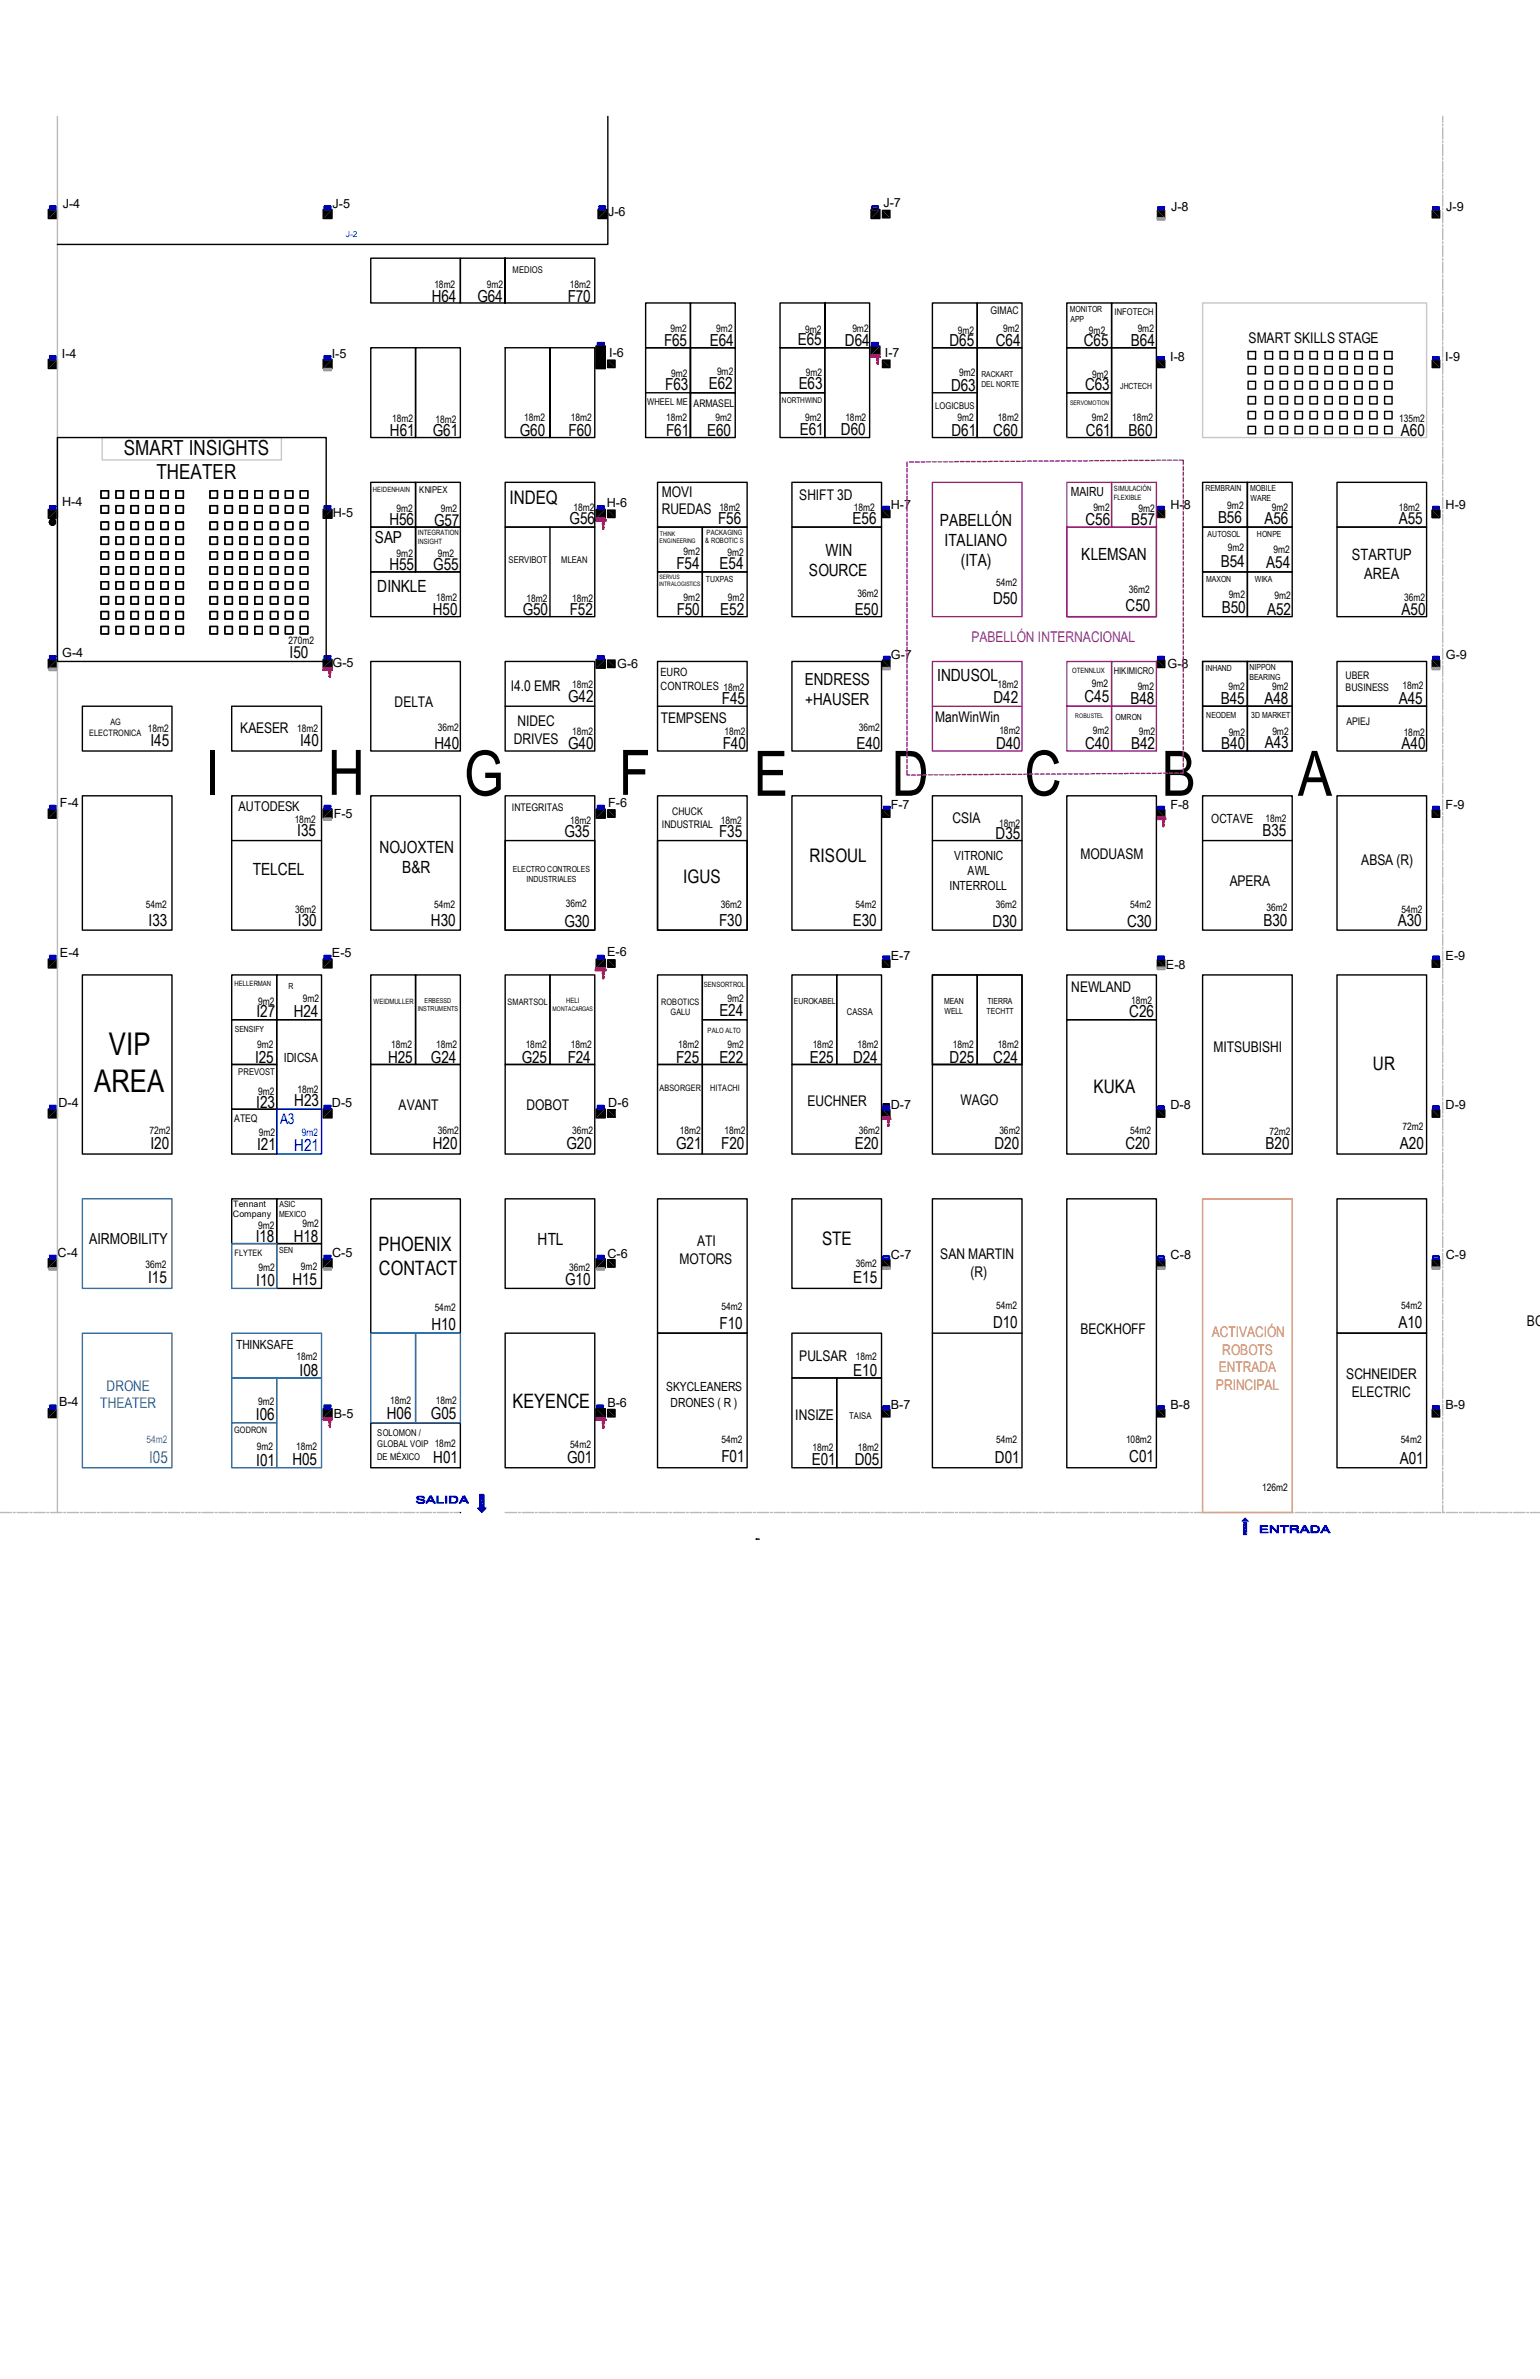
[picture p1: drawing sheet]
<svg xmlns="http://www.w3.org/2000/svg" width="279mm" height="432mm" viewBox="0 0 279 432" stroke-linecap="round" stroke-linejoin="round" font-family="sans-serif">
<defs><g id="words">
<g font-size="11.4">
<text x="37.1" y="144.3">I</text>
<text x="59.5" y="144.3">H</text>
<text x="84.2" y="144.4">G</text>
<text x="112.3" y="144.3">F</text>
<text x="136.7" y="144.4">E</text>
<text x="161.8" y="144.4">D</text>
<text x="185.9" y="144.4">C</text>
<text x="210.7" y="144.4">B</text>
<text x="235.5" y="144.4">A</text>
</g>
<g font-size="5.7">
<text x="19.8" y="191.5">VIP</text>
<text x="17.1" y="198.3">AREA</text>
</g>
<g font-size="3.8">
<text x="22.4" y="82.5">SMART INSIGHTS</text>
<text x="28.4" y="87">THEATER</text>
</g>
<g font-size="3.6">
<text x="68.7" y="227.1">PHOENIX</text>
<text x="68.7" y="231.4">CONTACT</text>
<text x="93" y="255.5">KEYENCE</text>
</g>
<g font-size="3.4">
<text x="92.4" y="91.5">INDEQ</text>
<text x="123.9" y="160.3">IGUS</text>
<text x="146.9" y="156.5">RISOUL</text>
<text x="249.1" y="194.2">UR</text>
<text x="198.4" y="198.3">KUKA</text>
<text x="149.1" y="225.9">STE</text>
</g>
<g font-size="3.1">
<text x="170.5" y="95.4">PABELLÓN</text>
<text x="149.8" y="100.9">WIN</text>
<text x="171.4" y="99.1">ITALIANO</text>
<text x="196.2" y="101.6">KLEMSAN</text>
<text x="68.5" y="107.5">DINKLE</text>
<text x="146.8" y="104.5">SOURCE</text>
<text x="174.3" y="102.8">(ITA)</text>
<text x="170" y="123.6">INDUSOL</text>
<text x="68.8" y="154.8">NOJOXTEN</text>
<text x="45.8" y="158.8">TELCEL</text>
<text x="73" y="158.4">B&amp;R</text>
<text x="97.5" y="226.1">HTL</text>
</g>
<g font-size="3">
<text x="78.3" y="54.7">H64</text>
<text x="86.6" y="54.8">G64</text>
<text x="103" y="54.7">F70</text>
<text x="120.5" y="62.8">F65</text>
<text x="128.8" y="62.8">E64</text>
<text x="144.7" y="62.7">E65</text>
<text x="153.3" y="62.7">D64</text>
<text x="172.3" y="62.8">D65</text>
<text x="180.7" y="62.8">C64</text>
<text x="196.6" y="62.8">C65</text>
<text x="205.2" y="62.8">B64</text>
<text x="120.7" y="70.8">F63</text>
<text x="128.6" y="70.7">E62</text>
<text x="144.9" y="70.5">E63</text>
<text x="172.6" y="70.9">D63</text>
<text x="196.9" y="70.9">C63</text>
<text x="70.7" y="79.1">H61</text>
<text x="78.5" y="79.1">G61</text>
<text x="94.3" y="79.1">G60</text>
<text x="103.2" y="79.1">F60</text>
<text x="120.9" y="79.1">F61</text>
<text x="128.3" y="79.1">E60</text>
<text x="145.1" y="79">E61</text>
<text x="152.6" y="79">D60</text>
<text x="172.6" y="79.1">D61</text>
<text x="180.2" y="79.1">C60</text>
<text x="197" y="79.1">C61</text>
<text x="204.8" y="79.1">B60</text>
<text x="254.2" y="79.2">A60</text>
<text x="70.7" y="95.3">H56</text>
<text x="78.7" y="95.4">G57</text>
<text x="103.3" y="95.1">G56</text>
<text x="130.3" y="95.1">F56</text>
<text x="154.7" y="95.1">E56</text>
<text x="196.9" y="95.3">C56</text>
<text x="205.2" y="95.4">B57</text>
<text x="221" y="94.9">B56</text>
<text x="229.4" y="95.1">A56</text>
<text x="253.8" y="95.1">A55</text>
<text x="68" y="98.6">SAP</text>
<text x="70.7" y="103.5">H55</text>
<text x="78.6" y="103.5">G55</text>
<text x="122.7" y="103.3">F54</text>
<text x="130.6" y="103.3">E54</text>
<text x="221.5" y="102.9">B54</text>
<text x="229.7" y="103.1">A54</text>
<text x="78.5" y="111.6">H50</text>
<text x="94.8" y="111.5">G50</text>
<text x="103.4" y="111.6">F52</text>
<text x="122.8" y="111.6">F50</text>
<text x="130.7" y="111.6">E52</text>
<text x="155.1" y="111.6">E50</text>
<text x="180.2" y="109.6">D50</text>
<text x="204.2" y="110.9">C50</text>
<text x="221.7" y="111.3">B50</text>
<text x="229.9" y="111.6">A52</text>
<text x="254.3" y="111.6">A50</text>
<text x="52.5" y="119.5">I50</text>
<text x="146" y="124.4">ENDRESS</text>
<text x="103.1" y="127.5">G42</text>
<text x="131" y="127.8">F45</text>
<text x="146.1" y="128">+HAUSER</text>
<text x="180.3" y="127.5">D42</text>
<text x="196.8" y="127.5">C45</text>
<text x="205.1" y="127.8">B48</text>
<text x="221.5" y="127.8">B45</text>
<text x="229.4" y="127.8">A48</text>
<text x="253.8" y="127.8">A45</text>
<text x="27.3" y="135.5">I45</text>
<text x="54.4" y="135.5">I40</text>
<text x="78.8" y="136">H40</text>
<text x="103.1" y="136">G40</text>
<text x="131.1" y="136">F40</text>
<text x="155.4" y="135.9">E40</text>
<text x="180.7" y="136">D40</text>
<text x="196.9" y="135.9">C40</text>
<text x="205.2" y="135.9">B42</text>
<text x="221.6" y="136">B40</text>
<text x="229.5" y="135.8">A43</text>
<text x="254.3" y="136">A40</text>
<text x="53.9" y="151.8">I35</text>
<text x="102.4" y="151.9">G35</text>
<text x="130.5" y="151.9">F35</text>
<text x="180.6" y="152.3">D35</text>
<text x="229.1" y="151.7">B35</text>
<text x="27" y="168.1">I33</text>
<text x="54.1" y="168.1">I30</text>
<text x="78.2" y="168.1">H30</text>
<text x="102.4" y="168.2">G30</text>
<text x="130.5" y="168.1">F30</text>
<text x="154.7" y="168.1">E30</text>
<text x="180" y="168.2">D30</text>
<text x="204.5" y="168.2">C30</text>
<text x="229.2" y="168.1">B30</text>
<text x="253.6" y="168.1">A30</text>
<text x="46.5" y="184.7">I27</text>
<text x="53.3" y="184.5">H24</text>
<text x="130.5" y="184.5">E24</text>
<text x="204.9" y="184.6">C26</text>
<text x="46.3" y="192.9">I25</text>
<text x="70.4" y="192.9">H25</text>
<text x="78.2" y="192.9">G24</text>
<text x="94.7" y="192.9">G25</text>
<text x="103" y="192.9">F24</text>
<text x="122.7" y="192.9">F25</text>
<text x="130.5" y="192.9">E22</text>
<text x="146.9" y="192.9">E25</text>
<text x="154.8" y="192.9">D24</text>
<text x="172.3" y="192.9">D25</text>
<text x="180.2" y="192.9">C24</text>
<text x="46.5" y="201.1">I23</text>
<text x="53.4" y="200.7">H23</text>
<text x="27.3" y="208.5">I20</text>
<text x="46.7" y="208.7">I21</text>
<text x="78.5" y="208.5">H20</text>
<text x="102.8" y="208.5">G20</text>
<text x="122.7" y="208.5">G21</text>
<text x="130.9" y="208.5">F20</text>
<text x="155.1" y="208.5">E20</text>
<text x="180.4" y="208.5">D20</text>
<text x="204.2" y="208.5">C20</text>
<text x="229.6" y="208.5">B20</text>
<text x="254" y="208.5">A20</text>
<text x="46.4" y="225.5">I18</text>
<text x="53.3" y="225.5">H18</text>
<text x="26.9" y="232.8">I15</text>
<text x="46.5" y="233.3">I10</text>
<text x="53" y="233.2">H15</text>
<text x="102.5" y="233.2">G10</text>
<text x="154.8" y="232.9">E15</text>
<text x="78.3" y="241.3">H10</text>
<text x="130.6" y="241.3">F10</text>
<text x="180.2" y="241">D10</text>
<text x="253.7" y="241">A10</text>
<text x="54.4" y="249.7">I08</text>
<text x="154.8" y="249.8">E10</text>
<text x="46.4" y="257.7">I06</text>
<text x="70.2" y="257.6">H06</text>
<text x="78.2" y="257.5">G05</text>
<text x="46.5" y="266">I01</text>
<text x="53" y="265.9">H05</text>
<text x="78.6" y="265.5">H01</text>
<text x="102.9" y="265.5">G01</text>
<text x="130.9" y="265.4">F01</text>
<text x="147.3" y="265.9">E01</text>
<text x="155.1" y="266">D05</text>
<text x="180.5" y="265.5">D01</text>
<text x="204.9" y="265.4">C01</text>
<text x="254" y="265.7">A01</text>
</g>
<text font-size="3" fill="#00f" x="53.4" y="208.9">H21</text>
<text font-size="3" fill="#2776bb" x="27.1" y="265.5">I05</text>
<g font-size="2.8">
<text x="245.3" y="101.6">STARTUP</text>
<text x="247.5" y="105">AREA</text>
<text x="16.2" y="225.8">AIRMOBILITY</text>
</g>
<g font-size="2.7">
<text x="226.5" y="62.3">SMART SKILLS STAGE</text>
<text x="120" y="90.2">MOVI</text>
<text x="120" y="93.3">RUEDAS</text>
<text x="145" y="90.7">SHIFT 3D</text>
<text x="92.7" y="125.4">I4.0 EMR</text>
<text x="71.6" y="128.3">DELTA</text>
<text x="93.9" y="131.8">NIDEC</text>
<text x="119.9" y="131.2">TEMPSENS</text>
<text x="169.7" y="131.1">ManWinWin</text>
<text x="43.6" y="133.1">KAESER</text>
<text x="93.2" y="135">DRIVES</text>
<text x="172.8" y="149.3">CSIA</text>
<text x="196" y="156">MODUASM</text>
<text x="223.1" y="160.9">APERA</text>
<text x="247" y="157">ABSA (R)</text>
<text x="194.4" y="180">NEWLAND</text>
<text x="220.2" y="191">MITSUBISHI</text>
<text x="72.3" y="201.4">AVANT</text>
<text x="95.5" y="201.4">DOBOT</text>
<text x="146.5" y="200.7">EUCHNER</text>
<text x="174.2" y="200.6">WAGO</text>
<text x="126.5" y="226.1">ATI</text>
<text x="123.3" y="229.4">MOTORS</text>
<text x="170.6" y="228.5">SAN MARTIN</text>
<text x="176.1" y="231.7">(R)</text>
<text x="196" y="242">BECKHOFF</text>
<text x="277" y="240.7">BO</text>
<text x="145" y="247">PULSAR</text>
<text x="244.2" y="250.4">SCHNEIDER</text>
<text x="144.3" y="257.7">INSIZE</text>
<text x="245.2" y="253.5">ELECTRIC</text>
</g>
<text font-size="2.7" fill="#93278f" x="176.2" y="116.6">PABELLÓN INTERNACIONAL</text>
<text font-size="2.7" fill="#00f" x="50.8" y="204">A3</text>
<g font-size="2.7" fill="#f8991e">
<text x="219.8" y="242.7">ACTIVACIÓN</text>
<text x="221.7" y="245.9">ROBOTS</text>
<text x="221.1" y="249.1">ENTRADA</text>
<text x="220.6" y="252.2">PRINCIPAL</text>
</g>
<g font-size="2.7" fill="#2776bb">
<text x="18.2" y="255.6">THEATER</text>
<text x="19.3" y="252.4">DRONE</text>
</g>
<text font-size="2.5" x="43.3" y="147.1">AUTODESK</text>
<g font-size="2.3">
<text x="11.4" y="37.7">J-4</text>
<text x="60.3" y="37.7">J-5</text>
<text x="110.3" y="39.3">J-6</text>
<text x="160.3" y="37.5">J-7</text>
<text x="212.5" y="38.2">J-8</text>
<text x="262.4" y="38.2">J-9</text>
<text x="11.2" y="64.9">I-4</text>
<text x="60.2" y="64.9">I-5</text>
<text x="110.5" y="64.8">I-6</text>
<text x="160.5" y="64.8">I-7</text>
<text x="212.3" y="65.4">I-8</text>
<text x="262.2" y="65.4">I-9</text>
<text x="11.3" y="91.9">H-4</text>
<text x="60.4" y="93.9">H-5</text>
<text x="110.1" y="92.1">H-6</text>
<text x="161.6" y="92.4">H-7</text>
<text x="194.3" y="90.1">MAIRU</text>
<text x="212.3" y="92.4">H-8</text>
<text x="262.3" y="92.4">H-9</text>
<text x="11.3" y="119.2">G-4</text>
<text x="161.6" y="119.7">G-7</text>
<text x="262.3" y="119.7">G-9</text>
<text x="60.3" y="121.1">G-5</text>
<text x="112" y="121.2">G-6</text>
<text x="211.8" y="121.3">G-8</text>
<text x="10.9" y="146.4">F-4</text>
<text x="60.6" y="148.4">F-5</text>
<text x="110.4" y="146.6">F-6</text>
<text x="161.6" y="146.9">F-7</text>
<text x="212.3" y="146.9">F-8</text>
<text x="219.8" y="149.4">OCTAVE</text>
<text x="262.3" y="146.9">F-9</text>
<text x="172.3" y="161.5">INTERROLL</text>
<text x="173.1" y="156">VITRONIC</text>
<text x="175.6" y="158.8">AWL</text>
<text x="10.9" y="173.6">E-4</text>
<text x="60.2" y="173.6">E-5</text>
<text x="110.2" y="173.6">E-6</text>
<text x="161.6" y="174.2">E-7</text>
<text x="211.5" y="175.9">E-8</text>
<text x="262.3" y="174.2">E-9</text>
<text x="51.5" y="192.8">IDICSA</text>
<text x="10.6" y="200.8">D-4</text>
<text x="60.2" y="200.8">D-5</text>
<text x="110.4" y="200.8">D-6</text>
<text x="161.6" y="201.3">D-7</text>
<text x="212.3" y="201.3">D-8</text>
<text x="262.3" y="201.3">D-9</text>
<text x="10.5" y="228.1">C-4</text>
<text x="60.3" y="228.1">C-5</text>
<text x="110.2" y="228.3">C-6</text>
<text x="161.6" y="228.6">C-7</text>
<text x="212.4" y="228.6">C-8</text>
<text x="262.3" y="228.6">C-9</text>
<text x="42.8" y="244.8">THINKSAFE</text>
<text x="10.7" y="255.3">B-4</text>
<text x="60.6" y="257.3">B-5</text>
<text x="110.2" y="255.4">B-6</text>
<text x="120.9" y="252.6">SKYCLEANERS</text>
<text x="121.7" y="255.3">DRONES ( R )</text>
<text x="161.6" y="255.8">B-7</text>
<text x="212.3" y="255.8">B-8</text>
<text x="262.3" y="255.8">B-9</text>
</g>
<g font-size="2.1">
<text x="119.8" y="122.7">EURO</text>
<text x="119.8" y="125.2">CONTROLES 18m2</text>
</g>
<g font-size="1.9">
<text x="78.8" y="52.3">18m2</text>
<text x="88.3" y="52.3">9m2</text>
<text x="103.4" y="52.3">18m2</text>
<text x="179.7" y="57">GIMAC</text>
<text x="121.6" y="60.3">9m2</text>
<text x="130" y="60.3">9m2</text>
<text x="146.1" y="60.4">9m2</text>
<text x="154.6" y="60.3">9m2</text>
<text x="173.8" y="60.5">9m2</text>
<text x="182" y="60.3">9m2</text>
<text x="197.6" y="60.6">9m2</text>
<text x="206.4" y="60.3">9m2</text>
<text x="121.8" y="68.4">9m2</text>
<text x="130.1" y="68.1">9m2</text>
<text x="146.2" y="68.2">9m2</text>
<text x="174" y="68.3">9m2</text>
<text x="198.2" y="68.6">9m2</text>
<text x="71.1" y="76.6">18m2</text>
<text x="79" y="76.7">18m2</text>
<text x="95.1" y="76.5">18m2</text>
<text x="103.5" y="76.5">18m2</text>
<text x="120.9" y="76.5">18m2</text>
<text x="125.8" y="73.8">ARMASEL</text>
<text x="129.8" y="76.5">9m2</text>
<text x="146.1" y="76.4">9m2</text>
<text x="153.4" y="76.4">18m2</text>
<text x="173.7" y="76.5">9m2</text>
<text x="181" y="76.5">18m2</text>
<text x="198.1" y="76.5">9m2</text>
<text x="205.4" y="76.5">18m2</text>
<text x="253.9" y="76.6">135m2</text>
<text x="71.9" y="92.9">9m2</text>
<text x="80" y="93">9m2</text>
<text x="104.1" y="92.8">18m2</text>
<text x="130.5" y="92.8">18m2</text>
<text x="154.9" y="92.8">18m2</text>
<text x="198.4" y="92.8">9m2</text>
<text x="206.5" y="92.9">9m2</text>
<text x="222.7" y="92.5">9m2</text>
<text x="230.8" y="92.8">9m2</text>
<text x="253.8" y="92.8">18m2</text>
<text x="72" y="101.2">9m2</text>
<text x="79.4" y="101.2">9m2</text>
<text x="124" y="100.8">9m2</text>
<text x="132" y="100.8">9m2</text>
<text x="222.8" y="100.1">9m2</text>
<text x="231.1" y="100.3">9m2</text>
<text x="180.8" y="106.3">54m2</text>
<text x="204.8" y="107.7">36m2</text>
<text x="79.2" y="109.1">18m2</text>
<text x="95.5" y="109.2">18m2</text>
<text x="103.8" y="109.2">18m2</text>
<text x="124" y="109.1">9m2</text>
<text x="132.1" y="109.1">9m2</text>
<text x="155.6" y="108.4">36m2</text>
<text x="222.9" y="108.6">9m2</text>
<text x="231.2" y="108.8">9m2</text>
<text x="254.8" y="109">36m2</text>
<text x="52.3" y="116.8">270m2</text>
<text x="103.8" y="124.8">18m2</text>
<text x="181" y="125">18m2</text>
<text x="198.1" y="124.7">9m2</text>
<text x="206.4" y="125.3">9m2</text>
<text x="222.9" y="125.3">9m2</text>
<text x="230.8" y="125.3">9m2</text>
<text x="244.1" y="123.2">UBER</text>
<text x="244.1" y="125.5">BUSINESS</text>
<text x="254.5" y="125.1">18m2</text>
<text x="244.3" y="131.5">APIEJ</text>
<text x="26.8" y="132.9">18m2</text>
<text x="53.9" y="132.9">18m2</text>
<text x="79.4" y="132.8">36m2</text>
<text x="103.8" y="133.3">18m2</text>
<text x="131.4" y="133.4">18m2</text>
<text x="155.8" y="132.7">36m2</text>
<text x="181.3" y="133.2">18m2</text>
<text x="198.3" y="133.2">9m2</text>
<text x="206.6" y="133.4">9m2</text>
<text x="222.9" y="133.5">9m2</text>
<text x="230.8" y="133.4">9m2</text>
<text x="254.7" y="133.6">18m2</text>
<text x="53.5" y="149.3">18m2</text>
<text x="92.9" y="147.2">INTEGRITAS</text>
<text x="103.5" y="149.5">18m2</text>
<text x="122" y="148">CHUCK</text>
<text x="130.8" y="149.5">18m2</text>
<text x="229.6" y="149.3">18m2</text>
<text x="120.1" y="150.3">INDUSTRIAL</text>
<text x="181.3" y="150">18m2</text>
<text x="26.5" y="164.7">54m2</text>
<text x="53.6" y="165.7">36m2</text>
<text x="78.8" y="164.7">54m2</text>
<text x="102.7" y="164.7">36m2</text>
<text x="130.8" y="164.7">36m2</text>
<text x="155.2" y="164.7">54m2</text>
<text x="180.7" y="164.8">36m2</text>
<text x="205.1" y="164.7">54m2</text>
<text x="229.8" y="165.3">36m2</text>
<text x="254.3" y="165.7">54m2</text>
<text x="46.9" y="182.4">9m2</text>
<text x="54.9" y="181.9">9m2</text>
<text x="132" y="181.9">9m2</text>
<text x="205.2" y="182.2">18m2</text>
<text x="46.7" y="190.3">9m2</text>
<text x="71" y="190.3">18m2</text>
<text x="79.1" y="190.3">18m2</text>
<text x="95.4" y="190.3">18m2</text>
<text x="103.5" y="190.3">18m2</text>
<text x="123" y="190.3">18m2</text>
<text x="132" y="190.3">9m2</text>
<text x="147.4" y="190.3">18m2</text>
<text x="155.6" y="190.3">18m2</text>
<text x="172.9" y="190.3">18m2</text>
<text x="181" y="190.3">18m2</text>
<text x="42.5" y="203.6">ATEQ</text>
<text x="46.9" y="198.8">9m2</text>
<text x="54" y="198.5">18m2</text>
<text x="27.1" y="205.9">72m2</text>
<text x="46.9" y="206.2">9m2</text>
<text x="79.4" y="205.9">36m2</text>
<text x="103.8" y="205.9">36m2</text>
<text x="123.4" y="205.9">18m2</text>
<text x="131.4" y="205.9">18m2</text>
<text x="155.8" y="205.9">36m2</text>
<text x="181.3" y="205.9">36m2</text>
<text x="205.1" y="205.9">54m2</text>
<text x="230.3" y="206">72m2</text>
<text x="254.5" y="205.1">72m2</text>
<text x="46.8" y="223.1">9m2</text>
<text x="54.9" y="222.8">9m2</text>
<text x="26.4" y="230.1">36m2</text>
<text x="46.9" y="230.7">9m2</text>
<text x="54.6" y="230.5">9m2</text>
<text x="103.2" y="230.7">36m2</text>
<text x="155.3" y="230">36m2</text>
<text x="78.9" y="237.9">54m2</text>
<text x="130.9" y="237.8">54m2</text>
<text x="180.8" y="237.6">54m2</text>
<text x="254.2" y="237.6">54m2</text>
<text x="53.8" y="246.8">18m2</text>
<text x="155.3" y="246.8">18m2</text>
<text x="46.9" y="254.9">9m2</text>
<text x="70.8" y="254.8">18m2</text>
<text x="79.1" y="254.8">18m2</text>
<text x="46.6" y="263.3">9m2</text>
<text x="53.8" y="263.1">18m2</text>
<text x="103.4" y="262.9">54m2</text>
<text x="130.9" y="261.9">54m2</text>
<text x="147.4" y="263.3">18m2</text>
<text x="155.7" y="263.3">18m2</text>
<text x="180.8" y="262">54m2</text>
<text x="204.3" y="261.9">108m2</text>
<text x="254.1" y="261.9">54m2</text>
<text x="229" y="270.5">126m2</text>
</g>
<text font-size="1.9" fill="#00f" x="54.8" y="206.2">9m2</text>
<text font-size="1.9" fill="#2776bb" x="26.6" y="262">54m2</text>
<g font-size="1.7">
<text x="93" y="49.6">MEDIOS</text>
<text x="202.2" y="57.2">INFOTECH</text>
<text x="117.4" y="73.5">WHEEL ME</text>
<text x="169.7" y="74.3">LOGICBUS</text>
<text x="76.1" y="89.4">KNIPEX</text>
<text x="92.2" y="102.3">SERVIBOT</text>
<text x="101.8" y="102.3">MLEAN</text>
<text x="202.1" y="122.4">HIKIMICRO</text>
<text x="153.7" y="184.2">CASSA</text>
<text x="43.2" y="195">PREVOST</text>
<text x="154.1" y="257.6">TAISA</text>
<text x="68.5" y="260.6">SOLOMON /</text>
<text x="68.5" y="262.7">GLOBAL VOIP 18m2</text>
<text x="68.4" y="265">DE MÉXICO</text>
</g>
<g font-size="1.6">
<text x="20" y="131.7">AG</text>
<text x="16.2" y="133.6">ELECTRONICA</text>
<text x="92.1" y="182.3">SMARTSOL</text>
<text x="120" y="182.3">ROBOTICS</text>
<text x="121.7" y="184.3">GALU</text>
<text x="119.6" y="198.1">ABSORGER</text>
<text x="128.9" y="198.1">HITACHI</text>
<text x="42.2" y="221">Company</text>
<text x="42.3" y="219">Tennant</text>
<text x="42.5" y="227.9">FLYTEK</text>
<text x="42.5" y="260">GODRON</text>
</g>
<text font-size="1.5" fill="#00f" x="62.7" y="43.1">J-2</text>
<g font-size="1.5">
<text x="194.1" y="56.7">MONITOR</text>
<text x="194.2" y="58.5">APP</text>
<text x="178.1" y="68.4">RACKART</text>
<text x="178.1" y="70.2">DEL NORTE</text>
<text x="203.2" y="70.7">JHCTECH</text>
<text x="218.7" y="89.2">REMBRAIN</text>
<text x="226.8" y="89.1">MOBILE</text>
<text x="226.9" y="90.9">WARE</text>
<text x="219.1" y="97.5">AUTOSOL</text>
<text x="228" y="97.5">HONPE</text>
<text x="128.1" y="105.7">TUXPAS</text>
<text x="218.8" y="105.6">MAXON</text>
<text x="227.7" y="105.7">WIKA</text>
<text x="218.7" y="121.8">INHAND</text>
<text x="226.7" y="121.6">NIPPON</text>
<text x="226.7" y="123.4">BEARING</text>
<text x="202.4" y="130.6">OMRON</text>
<text x="218.9" y="130.3">NEODEM</text>
<text x="227" y="130.3">3D MARKET</text>
<text x="93.1" y="158.3">ELECTRO CONTROLES</text>
<text x="95.5" y="160.1">INDUSTRIALES</text>
<text x="52.4" y="179.6">R</text>
<text x="144" y="182.2">EUROKABEL</text>
<text x="171.3" y="182.2">MEAN</text>
<text x="171.4" y="184">WELL</text>
<text x="179" y="184">TECHTT</text>
<text x="179.2" y="182.2">TIERRA</text>
<text x="42.6" y="187.2">SENSIFY</text>
<text x="50.6" y="220.9">MEXICO</text>
<text x="50.7" y="219.1">ASIC</text>
<text x="50.6" y="227.5">SEN</text>
</g>
<text font-size="1.4" x="141.9" y="73.1">NORTHWIND</text>
<g font-size="1.3">
<text x="67.7" y="89.3">HEIDENHAIN</text>
<text x="202.1" y="89.1">SIMULACIÓN</text>
<text x="202.1" y="90.7">FLEXIBLE</text>
<text x="75.8" y="97.2">INTEGRATION</text>
<text x="75.8" y="98.8">INSIGHT</text>
<text x="127.9" y="98.6">&amp; ROBOTIC S</text>
<text x="128.2" y="97">PACKAGING</text>
<text x="194.5" y="122.2">OTENNLUX</text>
<text x="42.5" y="178.9">HELLERMAN</text>
<text x="127.7" y="179.1">SENSORTROL</text>
<text x="67.8" y="182.3">WEIDMULLER</text>
<text x="102.7" y="182.1">HELI</text>
<text x="128.4" y="187.5">PALO ALTO</text>
</g>
<g font-size="1.2">
<text x="75.8" y="183.6">INSTRUMENTS</text>
<text x="77" y="182">ERBESSD</text>
</g>
<g font-size="1.1">
<text x="194.1" y="73.5">SERVOMOTION</text>
<text x="119.7" y="98.6">ENGINEERING</text>
<text x="119.7" y="97.2">THINK</text>
<text x="119.6" y="106.4">INTRALOGISTICS</text>
<text x="119.6" y="105.1">SERVUS</text>
<text x="195.1" y="130.4">ROBUSTEL</text>
<text x="100.2" y="183.6">MONTACARGAS</text>
</g>
</g></defs>
<g fill="none" stroke="#000" stroke-width=".25">
<path d="M8.8 38h1.6v1.7h-1.6zM58.6 38h1.6v1.7h-1.6zM108.5 38h1.6v1.7h-1.6zM158 38h1.6v1.7h-1.6zM158.4 37.8h.8v.2h-.8zM160.1 38.2h1.4v1.3h-1.4zM259.8 38.2h1.4v1.3h-1.4zM8.8 65.2h1.6v1.7h-1.6zM58.6 65.2h1.6v1.7h-1.6zM108.2 62.8h1.6v4.1h-1.6zM110.2 65.4h1.4v1.3h-1.4zM158 62.8h1.6v1.6h-1.6z"/>
<path d="M160.1 65.4h1.4v1.3h-1.4zM210 65.4h1.3v1.3h-1.3zM259.8 65.4h1.4v1.3h-1.4zM8.8 92.5h1.6v1.6h-1.6zM9 95l.8-.7-.7 .7M9.5 94.2l-.5 .6M9.6 94.2l-.6 .6M9.9 94.4l-.7 .8M10 95l-.3 .2M10 94.6l-.6 .7M10 94.7l-.6 .6M58.6 92.5h1.6v1.6h-1.6z"/>
<path d="M108.2 92.5h1.6v1.6h-1.6zM110.2 92.6h1.4v1.3h-1.4zM160.1 92.6h1.4v1.3h-1.4zM259.8 92.6h1.4v1.3h-1.4zM8.8 119.7h1.6v1.6h-1.6zM58.6 119.7h1.6v1.6h-1.6zM108.2 119.7h1.6v1.6h-1.6zM110.2 119.8h1.4v1.4h-1.4zM160.1 119.8h1.4v1.4h-1.4zM210 119.8h1.3v1.4h-1.3zM259.8 119.8h1.4v1.4h-1.4zM8.8 146.9h1.6v1.6h-1.6z"/>
<path d="M58.6 146.9h1.6v1.6h-1.6zM108.2 146.9h1.6v1.6h-1.6zM110.2 147h1.4v1.3h-1.4zM160.1 147h1.4v1.3h-1.4zM210 147h1.3v1.3h-1.3zM259.8 147h1.4v1.3h-1.4zM8.8 174.1h1.6v1.6h-1.6zM58.6 174.1h1.6v1.6h-1.6zM108.2 174.1h1.6v1.6h-1.6zM110.2 174.2h1.4v1.4h-1.4zM160.1 174.2h1.4v1.4h-1.4zM210 174.2h1.3v1.4h-1.3z"/>
<path d="M259.8 174.2h1.4v1.4h-1.4zM42 193.2h8.2v8.1h-8.2zM8.8 201.3h1.6v1.6h-1.6zM58.6 201.3h1.6v1.6h-1.6zM108.2 201.3h1.6v1.6h-1.6zM110.2 201.4h1.4v1.4h-1.4zM110.2 202.8h.1M111.6 202.8h.1M111.6 201.4h.1M160.1 201.4h1.4v1.4h-1.4zM160.2 200.4h1.1v.5h-1.1zM160.3 200.4h1v.5h-1z"/>
<path d="M160.4 200.4l-.1 .5M160.4 200.4v.5M160.5 200.4v.5M160.6 200.4v.5M160.7 200.4v.5M160.8 200.4v.5M160.8 201.3h.1M160.9 200.4v.5M161 200.4v.5M161.1 200.4v.5M161.2 200.4v.5M161.3 200.4v.5"/>
<path d="M210 201.4h1.3v1.4h-1.3zM259.8 201.4h1.4v1.4h-1.4zM8.8 228.5h1.6v1.6h-1.6zM58.6 228.5h1.6v1.6h-1.6zM108.2 228.5h1.6v1.6h-1.6zM110.2 228.6h1.4v1.4h-1.4zM160.1 228.6h1.4v1.4h-1.4zM160.8 230.2h.1M210 228.6h1.3v1.4h-1.3zM259.8 228.6h1.4v1.4h-1.4zM8.8 255.7h1.6v1.6h-1.6zM58.6 255.7h1.6v1.6h-1.6z"/>
<path d="M108.2 255.7h1.6v1.6h-1.6zM110.2 255.8h1.4v1.4h-1.4zM160.1 255.8h1.4v1.4h-1.4zM210 255.8h1.3v1.4h-1.3zM210.1 255.3h1.1M259.8 255.8h1.4v1.4h-1.4zM137.8 279.4h-.6"/>
<circle cx="9.5" cy="94.7" r=".55"/>
<circle cx="9.5" cy="94.7" r=".5"/>
<circle cx="160.8" cy="201.2" r=".16"/>
</g>
<g fill="#000">
<path d="M8.8 38h1.6l-1.6 1.7zM8.8 39.7l1.6-1.7v1.7zM58.6 38h1.6l-1.6 1.7zM60.2 38v1.7h-1.6zM108.5 38h1.6l-1.6 1.7zM110.1 38v1.7h-1.6zM158 38h1.6l-1.6 1.7zM159.6 38v1.7h-1.6zM160.1 38.2l1.4 1.3h-1.4zM160.1 38.2h1.4v1.3zM210 38.2l1.3 1.3h-1.3zM210 38.2h1.3v1.3z"/>
<path d="M259.8 38.2l1.4 1.3h-1.4zM259.8 38.2h1.4v1.3zM8.8 65.2h1.6l-1.6 1.7zM8.8 66.9l1.6-1.7v1.7zM58.6 65.2h1.6l-1.6 1.7zM60.2 65.2v1.7h-1.6zM108.2 62.8h1.6l-1.6 4.1zM109.8 62.8v4.1h-1.6zM110.2 65.4l1.4 1.3h-1.4zM110.2 65.4h1.4v1.3zM158 62.8h1.6l-1.6 1.6zM158 64.4l1.6-1.6v1.6z"/>
<path d="M160.1 65.4l1.4 1.3h-1.4zM160.1 65.4h1.4v1.3zM210 65.4l1.3 1.3h-1.3zM210 65.4h1.3v1.3zM259.8 65.4l1.4 1.3h-1.4zM259.8 65.4h1.4v1.3zM8.8 92.5h1.6l-1.6 1.6zM8.8 94.1l1.6-1.6v1.6zM58.6 92.5h1.6l-1.6 1.6zM58.6 94.1l1.6-1.6v1.6zM108.2 92.5h1.6l-1.6 1.6zM108.2 94.1l1.6-1.6v1.6z"/>
<path d="M110.2 92.6l1.4 1.3h-1.4zM110.2 92.6h1.4v1.3zM160.1 92.6l1.4 1.3h-1.4zM160.1 92.6h1.4v1.3zM210 92.6l1.3 1.3h-1.3zM210 92.6h1.3v1.3zM259.8 92.6l1.4 1.3h-1.4zM259.8 92.6h1.4v1.3zM8.8 119.7h1.6l-1.6 1.6zM58.6 119.7h1.6l-1.6 1.6zM108.2 119.7h1.6l-1.6 1.6zM110.2 119.8l1.4 1.4h-1.4z"/>
<path d="M110.2 119.8h1.4v1.4zM160.1 119.8l1.4 1.4h-1.4zM160.1 119.8h1.4v1.4zM210 119.8l1.3 1.4h-1.3zM210 119.8h1.3v1.4zM259.8 119.8l1.4 1.4h-1.4zM259.8 119.8h1.4v1.4zM8.8 121.3l1.6-1.6v1.6zM58.6 121.3l1.6-1.6v1.6zM108.2 121.3l1.6-1.6v1.6zM8.8 146.9h1.6l-1.6 1.6zM8.8 148.5l1.6-1.6v1.6z"/>
<path d="M58.6 146.9h1.6l-1.6 1.6zM60.2 146.9v1.6h-1.6zM108.2 146.9h1.6l-1.6 1.6zM108.2 148.5l1.6-1.6v1.6zM110.2 147l1.4 1.3h-1.4zM110.2 147h1.4v1.3zM160.1 147l1.4 1.3h-1.4zM160.1 147h1.4v1.3zM210 147l1.3 1.3h-1.3zM210 147h1.3v1.3zM259.8 147l1.4 1.3h-1.4zM259.8 147h1.4v1.3z"/>
<path d="M8.8 174.1h1.6l-1.6 1.6zM8.8 175.7l1.6-1.6v1.6zM58.6 174.1h1.6l-1.6 1.6zM60.2 174.1v1.6h-1.6zM108.2 174.1h1.6l-1.6 1.6zM108.2 175.7l1.6-1.6v1.6zM110.2 174.2l1.4 1.4h-1.4zM110.2 174.2h1.4v1.4zM160.1 174.2l1.4 1.4h-1.4zM160.1 174.2h1.4v1.4zM210 174.2l1.3 1.4h-1.3zM210 174.2h1.3v1.4z"/>
<path d="M259.8 174.2l1.4 1.4h-1.4zM259.8 174.2h1.4v1.4zM8.8 201.3h1.6l-1.6 1.6zM8.8 202.9l1.6-1.6v1.6zM58.6 201.3h1.6l-1.6 1.6zM58.6 202.9l1.6-1.6v1.6zM108.2 201.3h1.6l-1.6 1.6zM108.2 202.9l1.6-1.6v1.6zM110.2 201.4l1.4 1.4h-1.4zM110.2 201.4h1.4v1.4zM160.1 201.4l1.4 1.4h-1.4zM160.1 201.4h1.4v1.4z"/>
<path d="M160.2 200.4h1.1zM160.2 200.4l.1 .5zM160.2 200.9h1.1zM160.6 201.1h.4zM160.6 201.1l.4 .1zM160.6 201.2h.4zM160.6 201h.4zM160.6 201l.4 .1zM160.6 201.2l.4 .1zM160.6 201.3h.2zM160.6 201.3h.1zM160.7 201h.2z"/>
<path d="M160.7 201h.3zM160.7 201.3h.1zM160.7 201.3h.2zM160.8 201.3h.2zM160.8 201.3h.1zM161.3 200.4v.5zM210 201.4l1.3 1.4h-1.3zM210 201.4h1.3v1.4zM259.8 201.4l1.4 1.4h-1.4zM259.8 201.4h1.4v1.4zM8.8 228.5h1.6l-1.6 1.6zM8.8 230.1l1.6-1.6v1.6z"/>
<path d="M58.6 228.5h1.6l-1.6 1.6zM60.2 228.5v1.6h-1.6zM108.2 228.5h1.6l-1.6 1.6zM108.2 230.1l1.6-1.6v1.6zM110.2 228.6l1.4 1.4h-1.4zM110.2 228.6h1.4v1.4zM160.1 228.6l1.4 1.4h-1.4zM160.1 228.6h1.4v1.4zM210 228.6l1.3 1.4h-1.3zM210 228.6h1.3v1.4zM259.8 228.6l1.4 1.4h-1.4zM259.8 228.6h1.4v1.4z"/>
<path d="M8.8 255.7h1.6l-1.6 1.6zM8.8 257.3l1.6-1.6v1.6zM58.6 255.7h1.6l-1.6 1.6zM58.6 257.3l1.6-1.6v1.6zM108.2 255.7l1.6 1.6h-1.6zM108.2 255.7h1.6v1.6zM110.2 255.8l1.4 1.4h-1.4zM110.2 255.8h1.4v1.4zM160.1 255.8l1.4 1.4h-1.4zM160.1 255.8h1.4v1.4zM210 255.8l1.3 1.4h-1.3zM210 255.8h1.3v1.4z"/>
<path d="M259.8 255.8l1.4 1.4h-1.4zM259.8 255.8h1.4v1.4zM137.2 279.3l.1 .1zM137.2 279.3v.1z"/>
</g>
<path d="M210 38.2h1.3v1.3h-1.3zM210 92.6h1.3v1.3h-1.3z" fill="none" stroke="#723900" stroke-width=".25"/>
<g fill="none" stroke="#00f" stroke-width=".25">
<path d="M9 37.5v.5h1.1v-.5M9 37.5h1.1v.5h-1.1zM9 37.4l1.1 .1zM9 37.5h1.1M9.2 37.8h.8v.2h-.8zM10.2 37.5h.1M58.8 37.5h1.2v.5h-1.2zM58.8 37.4l1.2 .1zM58.8 37.5h1.2M58.9 37.5l-.1 .5h1.2v-.5M59 37.8h.8v.2h-.8zM60 37.5h.1"/>
<path d="M108.7 37.5v.5h1.1v-.5M108.7 37.5h1.1v.5h-1.1zM108.7 37.4l1.1 .1zM108.7 37.5h1.1M108.9 37.8h.8v.2h-.8zM109.9 37.5h.1M158.2 37.5h1.1v.5h-1.1zM158.2 37.4l1.1 .1zM158.2 37.5h1.1M158.2 37.5v.5h1.1l.1-.5M210.1 37.6h.1M210.1 37.7h1.1v.5h-1.1z"/>
<path d="M210.1 37.5l1.1 .1zM210.1 37.6h1.1M210.1 37.7v.5h1.1v-.5M210.3 37.9h.8v.2h-.8zM211.2 37.6h.1M259.9 37.6h.1M260 37.7h1.1v.5h-1.1zM260 37.5l1.1 .1zM260 37.6h1.1M260 37.7v.5h1.1v-.5M260.1 37.9h.8v.2h-.8zM261.1 37.6h.1"/>
<path d="M9 64.7h1.1M9 64.7h1.1v.5h-1.1zM9 64.6l1.1 .1zM9 64.7v.5h1.1v-.5M9.2 65h.8v.2h-.8zM10.2 64.7h.1M58.8 64.7v.5h1.2v-.5M58.8 64.7h1.2v.5h-1.2zM58.8 64.6l1.2 .1zM58.9 64.7l-.1-.1 1.2 .1M59 65h.8v.2h-.8zM60 64.7h.1"/>
<path d="M108.4 62.3h1.2v.5h-1.2zM108.4 62.2h1.2zM108.4 62.2h1.2M108.4 62.3v.5h1.2v-.5M108.4 62.3h.1M108.6 62.5h.8v.2h-.8zM109.6 62.3h.1M158.2 62.3h1.1v.5h-1.1zM158.2 62.2h1.1zM158.2 62.2h1.1M158.2 62.3v.5h1.1v-.5M158.2 62.3h.1"/>
<path d="M158.4 62.5h.8v.2h-.8zM159.3 62.3h.1M210.1 64.9v.5h1.1v-.5M210.1 64.9h1.1v.5h-1.1zM210.1 64.8h1.1zM210.1 64.8h1.1M210.3 65.1h.8v.2h-.8zM211.2 64.9h.1M259.9 64.9l.1 .5h1.1v-.5M260 64.9h1.1v.5h-1.1zM260 64.8h1.1zM260 64.8h1.1"/>
<path d="M260.1 65.1h.8v.2h-.8zM9 91.9h.1M9 91.9h1.1v.6h-1.1zM9 91.8l1.1 .1zM9 91.9h1.1M9 91.9v.6h1.1v-.6M9.2 92.2h.8v.2h-.8zM10.2 91.9h.1M58.8 91.9v.6h1.2v-.6M58.8 91.9h.1M58.8 91.9h1.2v.6h-1.2zM58.8 91.8l1.2 .1z"/>
<path d="M58.8 91.9h1.2M59 92.2h.8v.2h-.8zM60 91.9h.1M108.4 91.9h1.2v.6h-1.2zM108.4 91.8l1.2 .1zM108.4 91.9h1.2M108.4 91.9v.6h1.2v-.6M108.4 91.9h.1M108.6 92.2h.8v.2h-.8zM109.6 91.9h.1M160.2 92h1.2M160.2 92.1v.5h1.1v-.5"/>
<path d="M160.2 92.1h1.1v.5h-1.1zM160.2 91.9l1.1 .1zM160.4 92.3h.8v.2h-.8zM210.1 92h1.1M210.1 92.1h1.1v.5h-1.1zM210.1 91.9l1.1 .1zM210.1 92.1v.5h1.1v-.5M210.3 92.3h.8v.2h-.8zM211.2 92h.1M259.9 92h1.2M260 92.1h1.1v.5h-1.1zM260 91.9l1.1 .1z"/>
<path d="M260 92.1v.5h1.1v-.5M260.1 92.3h.8v.2h-.8zM9 119.1h.1M9 119.2h1.1v.5h-1.1zM9 119l1.1 .1zM9 119.1h1.1M9 119.2v.5h1.1v-.5M9.2 119.4h.8v.2h-.8zM10.2 119.1h.1M58.8 119.2v.5h1.2v-.5M58.8 119.1h.1M58.8 119.2h1.2v.5h-1.2z"/>
<path d="M58.8 119l1.2 .1zM58.8 119.1h1.2M59 119.4h.8v.2h-.8zM60 119.1h.1M108.4 119.2h1.2v.5h-1.2zM108.4 119l1.2 .1zM108.4 119.1h1.2M108.4 119.2v.5h1.2v-.5M108.4 119.1h.1M108.6 119.4h.8v.2h-.8zM109.6 119.1h.1M160.3 119.3h1.1v.5h-1.1z"/>
<path d="M160.3 119.2h1.1zM160.3 119.2h1.1M160.3 119.3v.5h1.1v-.5M160.3 119.3h.1M160.5 119.5h.8v.2h-.8zM161.5 119.3h.1M210.1 119.3h.1M210.1 119.3h1.1v.5h-1.1zM210.1 119.2h1.1zM210.1 119.2h1.1M210.1 119.3v.5h1.1v-.5M210.3 119.5h.8v.2h-.8z"/>
<path d="M211.2 119.3h.1M259.9 119.3h.1M260 119.3h1.1v.5h-1.1zM260 119.2h1.1zM260 119.2h1.1M260 119.3v.5h1.1v-.5M260.1 119.5h.8v.2h-.8zM261.1 119.3h.1M9 146.3v.6h1.1v-.6M9 146.3h1.1v.6h-1.1zM9 146.2l1.1 .1zM9 146.3h1.1"/>
<path d="M9.2 146.6h.8v.2h-.8zM10.2 146.3h.1M58.8 146.3h1.2v.6h-1.2zM58.8 146.2l1.2 .1zM58.8 146.3h1.2M58.9 146.3l-.1 .6h1.2v-.6M59 146.6h.8v.2h-.8zM60 146.3h.1M108.4 146.3h1.2v.6h-1.2zM108.4 146.2l1.2 .1zM108.4 146.3h1.2M108.5 146.3l-.1 .6h1.2v-.6"/>
<path d="M108.6 146.6h.8v.2h-.8zM160.3 146.5h1.1v.5h-1.1zM160.3 146.4h1.1zM160.3 146.4h1.1M160.3 146.5v.5h1.1v-.5M160.3 146.5h.1M160.5 146.7h.8v.2h-.8zM161.5 146.5h.1M210.1 146.5v.5h1.1v-.5M210.1 146.5h1.1v.5h-1.1zM210.1 146.4h1.1zM210.1 146.4h1.1"/>
<path d="M210.3 146.7h.8v.2h-.8zM211.2 146.5h.1M259.9 146.5l.1 .5h1.1v-.5M260 146.5h1.1v.5h-1.1zM260 146.4h1.1zM260 146.4h1.1M260.1 146.7h.8v.2h-.8zM9 173.5h1.1M9 173.6h1.1v.5h-1.1zM9 173.4l1.1 .1zM9 173.6v.5h1.1v-.5M9.2 173.8h.8v.2h-.8z"/>
<path d="M10.2 173.5h.1M58.8 173.6v.5h1.2v-.5M58.8 173.6h1.2v.5h-1.2zM58.8 173.4l1.2 .1zM58.9 173.5l-.1-.1 1.2 .1M59 173.8h.8v.2h-.8zM60 173.5h.1M108.4 173.6h1.2v.5h-1.2zM108.4 173.4l1.2 .1zM108.4 173.6v.5h1.2v-.5M108.5 173.5l-.1-.1 1.2 .1M108.6 173.8h.8v.2h-.8z"/>
<path d="M160.2 173.7v.5h1.2v-.5M160.2 173.7h.1M160.2 173.7h1.2v.5h-1.2zM160.2 173.6l1.2 .1zM160.2 173.7h1.2M160.4 173.9h.8v.3h-.8zM161.4 173.7h.1M210.1 173.7h.1M210.1 173.7h1.1v.5h-1.1zM210.1 173.6l1.1 .1zM210.1 173.6h1.1v.6h-1.1zM210.3 173.9h.8v.3h-.8z"/>
<path d="M211.2 173.7h.1M259.9 173.7h.1M260 173.7h1.1v.5h-1.1zM260 173.6l1.1 .1zM260 173.7h1.1M260 173.7v.5h1.1v-.5M260.1 173.9h.8v.3h-.8zM261.1 173.7h.1M9 200.7h.1M9 200.8h1.1v.5h-1.1zM9 200.7h1.1zM9 200.7h1.1"/>
<path d="M9 200.8v.5h1.1v-.5M9.2 201h.8v.2h-.8zM10.2 200.7h.1M58.8 200.8v.5h1.2v-.5M58.8 200.7h.1M58.8 200.8h1.2v.5h-1.2zM58.8 200.7h1.2zM58.8 200.7h1.2M59 201h.8v.2h-.8zM60 200.7h.1M108.4 200.8h1.2v.5h-1.2zM108.4 200.7h1.2z"/>
<path d="M108.4 200.7h1.2M108.4 200.8v.5h1.2v-.5M108.4 200.7h.1M108.6 201h.8v.2h-.8zM109.6 200.7h.1M210.1 200.9h.1M210.1 200.9h1.1v.5h-1.1zM210.1 200.8h1.1zM210.1 200.8h1.1M210.1 200.9v.5h1.1v-.5M210.3 201.2h.8v.2h-.8zM211.2 200.9h.1"/>
<path d="M259.9 200.9h1.2v.5h-1.2zM259.9 200.8h1.2zM259.9 200.8h1.2M259.9 200.9v.5h1.2v-.5M259.9 200.9h.1M260.1 201.2h.8v.2h-.8zM261.1 200.9h.1M9 228v.5h1.1v-.5M9 228h1.1v.5h-1.1zM9 227.9h1.1zM9 227.9h1.1M9.2 228.2h.8v.2h-.8z"/>
<path d="M10.2 228h.1M58.8 228h1.2v.5h-1.2zM58.8 227.9h1.2zM58.8 227.9h1.2M58.9 228l-.1 .5h1.2v-.5M59 228.2h.8v.2h-.8zM60 228h.1M108.4 228h1.2v.5h-1.2zM108.4 227.9h1.2zM108.4 227.9h1.2M108.5 228l-.1 .5h1.2v-.5M108.6 228.2h.8v.2h-.8z"/>
<path d="M160.2 228.1v.5h1.2v-.5M160.2 228.1h.1M160.2 228.1h1.2v.5h-1.2zM160.2 228h1.2zM160.2 228h1.2M160.4 228.4h.8v.2h-.8zM161.4 228.1h.1M259.9 228.1h1.2v.5h-1.2zM259.9 228h1.2zM259.9 228h1.2M259.9 228.1v.5h1.2v-.5M259.9 228.1h.1"/>
<path d="M260.1 228.4h.8v.2h-.8zM261.1 228.1h.1M9 255.1h1.1M9 255.2h1.1v.5h-1.1zM9 255.1h1.1zM9 255.2v.5h1.1v-.5M9.2 255.4h.8v.3h-.8zM10.2 255.1h.1M58.8 255.2v.5h1.2v-.5M58.8 255.2h1.2v.5h-1.2zM58.8 255.1h1.2zM58.9 255.1h-.1h1.2"/>
<path d="M59 255.4h.8v.3h-.8zM60 255.1h.1M108.3 255.1h1.1M108.3 255.2h1.1v.5h-1.1zM108.3 255.1h1.1zM108.3 255.2v.5h1.1v-.5M108.5 255.4h.8v.3h-.8zM109.5 255.1h.1M160.4 255.6h.8v.2h-.8zM161.4 255.3h.1M210.1 255.3v.5h1.1v-.5M210.1 255.3h1.1v.5h-1.1z"/>
<path d="M210.1 255.2l1.1 .1zM210.3 255.6h.8v.2h-.8zM211.2 255.3h.1M259.9 255.3h1.2v.5h-1.2zM259.9 255.2l1.2 .1zM259.9 255.3h1.2M260 255.3l-.1 .5h1.2v-.5M260.1 255.6h.8v.2h-.8z"/>
</g>
<g fill="none" stroke="#bababa" stroke-width=".25">
<path d="M10.4 21.1v253.4M261.7 21.1v1.1M261.7 22.5v.4M261.7 23.2v2M261.7 25.6v.3M261.7 26.2v2.1M261.7 28.6v.4M261.7 29.3v2M261.7 31.7v.3M261.7 32.3v2.1M261.7 34.7v.4M261.7 35.4v2"/>
<path d="M261.7 37.8v.3M261.7 38.4v2.1M261.7 40.8v.3M261.7 41.5v2M261.7 43.9v.3M261.7 44.5v2.1M261.7 46.9v.3M261.7 47.6v2M261.7 50v.3M261.7 50.6v2.1M261.7 53v.3M261.7 53.7v2"/>
<path d="M261.7 56v.4M261.7 56.7v2.1M261.7 59.1v.3M261.7 59.8v2M261.7 62.1v.4M261.7 62.8v2.1M261.7 65.2v.3M261.7 65.9v2M261.7 68.2v.4M261.7 68.9v2.1M261.7 71.3v.3M261.7 72v2"/>
<path d="M261.7 74.3v.4M261.7 75v2M261.7 77.4v.3M261.7 78.1v2M261.7 80.4v.4M261.7 81.1v2M261.7 83.5v.3M261.7 84.2v2M261.7 86.5v.4M261.7 87.2v2M261.7 89.6v.3M261.7 90.3v2"/>
<path d="M261.7 92.6v.4M261.7 93.3v2M261.7 95.7v.3M261.7 96.4v2M261.7 98.7v.4M261.7 99.4v2M261.7 101.8v.3M261.7 102.4v2.1M261.7 104.8v.4M261.7 105.5v2M261.7 107.9v.3M261.7 108.5v2.1"/>
<path d="M261.7 110.9v.4M261.7 111.6v2M261.7 114v.3M261.7 114.6v2.1M261.7 117v.3M261.7 117.7v2M261.7 120.1v.3M261.7 120.7v2.1M261.7 123.1v.3M261.7 123.8v2M261.7 126.2v.3M261.7 126.8v2.1"/>
<path d="M261.7 129.2v.3M261.7 129.9v2M261.7 132.2v.4M261.7 132.9v2.1M261.7 135.3v.3M261.7 136v2M261.7 138.3v.4M261.7 139v2.1M261.7 141.4v.3M261.7 142.1v2M261.7 144.4v.4M261.7 145.1v2.1"/>
<path d="M261.7 147.5v.3M261.7 148.2v2M261.7 150.5v.4M261.7 151.2v2M261.7 153.6v.3M261.7 154.3v2M261.7 156.6v.4M261.7 157.3v2M261.7 159.7v.3M261.7 160.4v2M261.7 162.7v.4M261.7 163.4v2"/>
<path d="M261.7 165.8v.4M261.7 166.5v2M261.7 168.9v.3M261.7 169.5v2.1M261.7 171.9v.4M261.7 172.6v2M261.7 175v.3M261.7 175.6v2.1M261.7 178v.4M261.7 178.7v2M261.7 181.1v.3M261.7 181.7v2.1"/>
<path d="M261.7 184.1v.3M261.7 184.8v2M261.7 187.2v.3M261.7 187.8v2.1M261.7 190.2v.3M261.7 190.9v2M261.7 193.3v.3M261.7 193.9v2.1M261.7 196.3v.3M261.7 197v2M261.7 199.3v.4M261.7 200v2.1"/>
<path d="M261.7 202.4v.3M261.7 203.1v2M261.7 205.4v.4M261.7 206.1v2.1M261.7 208.5v.3M261.7 209.2v2M261.7 211.5v.4M261.7 212.2v2M261.7 214.6v.3M261.7 215.3v2M261.7 217.6v.4M261.7 218.3v2"/>
<path d="M261.7 220.7v.3M261.7 221.4v2M261.7 223.7v.4M261.7 224.4v2M261.7 226.8v.3M261.7 227.5v2M261.7 229.8v.4M261.7 230.5v2M261.7 232.9v.3M261.7 233.6v2M261.7 235.9v.4M261.7 236.6v2"/>
<path d="M261.7 239v.3M261.7 239.6v2.1M261.7 242v.4M261.7 242.7v2M261.7 245.1v.3M261.7 245.7v2.1M261.7 248.1v.4M261.7 248.8v2M261.7 251.2v.3M261.7 251.8v2.1M261.7 254.2v.4M261.7 254.9v2"/>
<path d="M261.7 257.3v.3M261.7 257.9v2.1M0 274.5h2.1M2.4 274.5h.4M3.1 274.5h2M5.5 274.5h.3M6.1 274.5h2.1M8.5 274.5h.3M9.2 274.5h2M11.6 274.5h.3M12.2 274.5h2.1M14.6 274.5h.3"/>
<path d="M15.3 274.5h2M17.7 274.5h.3M18.3 274.5h2.1M20.7 274.5h.4M21.4 274.5h2.1M23.8 274.5h.3M24.5 274.5h2M26.8 274.5h.4M27.5 274.5h2M29.9 274.5h.3M30.6 274.5h2M32.9 274.5h.4"/>
<path d="M33.6 274.5h2M36 274.5h.3M36.7 274.5h2M39 274.5h.4M39.7 274.5h2M42.1 274.5h.3M42.8 274.5h2M45.1 274.5h.4M45.8 274.5h2M48.2 274.5h.3M48.9 274.5h2M51.2 274.5h.4"/>
<path d="M51.9 274.5h2M54.3 274.5h.3M54.9 274.5h2.1M57.3 274.5h.4M58 274.5h2M60.4 274.5h.3M61 274.5h2.1M63.4 274.5h.4M64.1 274.5h2M66.5 274.5h.3M67.1 274.5h2.1M69.5 274.5h.3"/>
<path d="M70.2 274.5h2M72.6 274.5h.3M73.2 274.5h2.1M75.6 274.5h.3M76.3 274.5h2M78.7 274.5h.3M79.3 274.5h2.1M81.7 274.5h.3M82.4 274.5h1.1M91.7 274.5h2M94.1 274.5h.3M94.7 274.5h2.1"/>
<path d="M97.1 274.5h.4M97.8 274.5h2M100.2 274.5h.3M100.8 274.5h2.1M103.2 274.5h.3M103.9 274.5h2M106.3 274.5h.3M106.9 274.5h2.1M109.3 274.5h.3M110 274.5h2M112.4 274.5h.3M113 274.5h2.1"/>
<path d="M115.4 274.5h.3M116.1 274.5h2M118.4 274.5h.4M119.1 274.5h2.1M121.5 274.5h.3M122.2 274.5h2M124.5 274.5h.4M125.2 274.5h2.1M127.6 274.5h.3M128.3 274.5h2M130.6 274.5h.4M131.3 274.5h2.1"/>
<path d="M133.7 274.5h.3M134.4 274.5h2M136.7 274.5h.4M137.4 274.5h2M139.8 274.5h.3M140.5 274.5h2M142.8 274.5h.4M143.5 274.5h2M145.9 274.5h.3M146.6 274.5h2M148.9 274.5h.4M149.6 274.5h2"/>
<path d="M152 274.5h.3M152.7 274.5h2M155 274.5h.4M155.7 274.5h2M158.1 274.5h.3M158.8 274.5h2M161.1 274.5h.4M161.8 274.5h2M164.2 274.5h.3M164.8 274.5h2.1M167.2 274.5h.4M167.9 274.5h2"/>
<path d="M170.3 274.5h.3M170.9 274.5h2.1M173.4 274.5h.3M174 274.5h2.1M176.4 274.5h.3M177.1 274.5h2M179.5 274.5h.3M180.1 274.5h2.1M182.5 274.5h.3M183.2 274.5h2M185.5 274.5h.4M186.2 274.5h2.1"/>
<path d="M188.6 274.5h.3M189.3 274.5h2M191.6 274.5h.4M192.3 274.5h2.1M194.7 274.5h.3M195.4 274.5h2M197.7 274.5h.4M198.4 274.5h2M200.8 274.5h.3M201.5 274.5h2M203.8 274.5h.4M204.5 274.5h2"/>
<path d="M206.9 274.5h.3M207.6 274.5h2M209.9 274.5h.4M210.6 274.5h2M213 274.5h.3M213.7 274.5h2M216 274.5h.4M216.7 274.5h2M219.1 274.5h.3M219.8 274.5h2M222.1 274.5h.4M222.8 274.5h2"/>
<path d="M225.2 274.5h.3M225.8 274.5h2.1M228.2 274.5h.4M228.9 274.5h2M231.3 274.5h.3M231.9 274.5h2.1M234.3 274.5h.4M235 274.5h2M237.4 274.5h.3M238 274.5h2.1M240.4 274.5h.3M241.1 274.5h2"/>
<path d="M243.5 274.5h.3M244.1 274.5h2.1M246.5 274.5h.3M247.2 274.5h2M249.6 274.5h.3M250.2 274.5h2.1M252.6 274.5h.3M253.3 274.5h2M255.7 274.5h.3M256.3 274.5h2.1M258.7 274.5h.3M259.4 274.5h2"/>
<path d="M261.7 260.3v.3M261.7 261v2M261.7 263.4v.3M261.7 264v2.1M261.7 266.4v.3M261.7 267.1v2M261.7 269.5v.3M261.7 270.1v2.1M261.7 272.5v.3M261.7 273.2v1.3h.4M262.4 274.5h2.1M264.8 274.5h.3"/>
<path d="M265.5 274.5h2M267.8 274.5h.4M268.5 274.5h2.1M270.9 274.5h.3M271.6 274.5h2M273.9 274.5h.4M274.6 274.5h2M277 274.5h.3M277.7 274.5h1.6"/>
</g>
<g fill="none" stroke="#f00" stroke-width=".25">
<path d="M109.3 258.3l.3 .1zM109.3 258.4h.1M109.3 258.2h.1M109.3 258h.1M109.3 258.4h.2h-.2l.1 .5h.1M109.3 258.1v.2M109.3 258.1h.1M109.3 258.1l.3 .1M109.3 258l.2 .1h-.2M109.3 258.1h.2M109.4 258.2h.2M109.4 257.8l-.1 .2h.3"/>
<path d="M109.4 258.1h.1zM109.4 258.9v.3h.1M109.4 259l.1 .2M109.4 259.1h.1M109.5 258.1h.1M109.5 258.4v.6h-.2h.3M109.5 258.4h.1M109.5 259.1h.1M109.6 258h-.3M109.6 258.2h-.3l.2 .1M109.6 258l-.1 .1"/>
</g>
<g fill="#f00">
<path d="M108.1 257.7h1.7z"/>
<path d="M108.1 257.3l1.7 .4h-1.7z"/>
<path d="M108.1 257.3l1.7 .4z"/>
</g>
<g fill="none" stroke="#f00" stroke-width=".25">
<path d="M109.3 176.7h.3zM109.3 176.7h.1M109.3 176.6h.3M109.3 176.4h.1M109.3 176.7l.2 .1h-.2l.1 .5h.1M109.3 176.4v.3M109.3 176.4h.3M109.3 176.5l.2 .1M109.3 176.4l.2 .1M109.3 176.5h.1M109.4 176.5h-.1M109.4 176.1l-.1 .3h.3"/>
<path d="M109.4 176.4l.1 .1zM109.4 177.3v.3h.1M109.4 177.4l.1 .2M109.4 176.4h.1M109.4 177.5h.1M109.5 176.4v.1M109.5 176.7v.7h-.2h.3M109.5 176.7h.1M109.5 177.5h.1M109.5 177.6h-.1M109.6 176.4h-.3M109.6 176.6h-.3l.2 .1"/>
<path d="M108 257.6h1.9v.2h-1.9zM108.1 257.3l1.7 .4h-1.7v-.4h1.7v.4M108.2 257.3h1.6v.4h-1.6zM109.6 257.8l-.1 .2"/>
</g>
<g fill="#f00">
<path d="M108.1 175.7l1.7 .4h-1.7z"/>
<path d="M108.1 176.1h1.7z"/>
</g>
<g fill="none" stroke="#f00" stroke-width=".25">
<path d="M109.3 95l.3 .1zM109.3 95.1h.1M109.3 95h.3M109.3 94.7h.3M109.3 95.1l.2 .1h-.2l.1 .5h.1M109.3 95h.2M109.3 94.8v.2M109.3 94.8h.1M109.3 94.9l.2 .1M109.3 94.8h.2v.1M109.3 94.8l.2 .1M109.3 94.9h.1"/>
<path d="M109.4 94.9h.1M109.4 94.5l-.1 .2M109.4 94.8l.1 .1zM109.4 95.7v.3h.1M109.4 95.8l.1 .2M109.4 94.8h.1M109.4 95.8h.1M109.5 94.8v.1M109.5 95.1v.7h-.2h.3M109.5 95h.1M109.5 95.1h.1M109.5 95.8h.1"/>
<path d="M109.5 96h-.1M108.1 175.7l1.7 .4h-1.7v-.4h1.7v.4M108.1 176l-.1 .1h1.9v-.1h-.1M108.1 176v.1h1.8l-.1-.1M108.2 175.7h1.6v.4h-1.6zM109.6 176.1l-.1 .3"/>
</g>
<g fill="#f00">
<path d="M108.1 94.4h1.7z"/>
<path d="M108.1 94.1l1.7 .3h-1.7z"/>
<path d="M108.1 94.1l1.7 .3z"/>
</g>
<g fill="none" stroke="#f00" stroke-width=".25">
<path d="M108.1 94.1l1.7 .3h-1.7v-.3h1.7v.3M108.1 94.4l-.1 .1h1.9v-.1h-.1M108.1 94.4v.1h1.8l-.1-.1M108.2 94.1h1.6v.3h-1.6zM109.6 94.5l-.1 .2M59.7 121.9h.2M59.7 122.1l.2 .1zM59.7 121.9l.1 .1M59.7 122.2h.1M59.7 121.9h.1M59.7 121.9l.2 .1M59.8 122.7l.1 .1"/>
<path d="M59.8 121.9l.1 .1M59.8 122.7h.1M59.8 122.2h.1M59.8 122.7l.1 .2M59.8 121.7l-.1 .1M59.8 122v.1M59.8 122.8h.1M59.8 122h.1M59.9 121.9v.1M59.9 122.8h.1M59.9 121.8h.1M59.9 121.9h.1"/>
<path d="M59.9 121.8l-.2 .1M59.9 122.2h-.1v.5h.1h-.1M59.9 122.7h-.1M60 122h-.3l.2 .1M60 122.2l-.1 .6"/>
</g>
<g fill="#f00">
<path d="M58.7 121.6h1.5z"/>
<path d="M58.7 121.3l1.5 .3h-1.5z"/>
<path d="M58.7 121.3l1.5 .3z"/>
</g>
<g fill="none" stroke="#f00" stroke-width=".25">
<path d="M58.6 121.5h1.6v.2h-1.6zM58.7 121.3h1.5v.3h-1.5zM58.7 121.3l1.5 .3h-1.5v-.3h1.5v.3M59.9 121.7v.1M59.7 258l.2 .1M59.7 258.1l.2 .1M59.7 258.1h.3M59.7 258.2h.1M59.7 258.1h.1M59.7 258h.1M59.7 258.1h.2zM59.7 257.9h.3"/>
<path d="M59.8 258h.1M59.8 258.2h.1M59.8 258.7h.1h-.1M59.8 258.7l.1 .1zM59.8 258.8h.1M59.8 257.9l.1 .1M59.8 257.7l-.1 .4M59.8 258.8v.2M59.8 257.9l.1 .1zM59.8 259h.1M59.9 257.9v.1zM59.9 258.8v.2"/>
<path d="M59.9 257.9h.1M59.9 258.2v.6M59.9 258.8h.1M59.9 257.9l-.2 .1M59.9 258.1h.1M59.9 258.2h-.1v.5h.1M59.9 258.7l-.1 .1"/>
</g>
<g fill="#f00">
<path d="M58.7 257.6h1.5z"/>
<path d="M58.7 257.3l1.5 .3h-1.5z"/>
<path d="M58.7 257.3l1.5 .3z"/>
</g>
<g fill="none" stroke="#f00" stroke-width=".25">
<path d="M161.1 203.6l.2 .1zM161.1 203.4l.1 .1h-.1M161.1 203.7h.1M161.1 203.4v.2M161.1 203.4v.1M161.1 203.4h.2M161.1 204.2h.2M161.1 204.2h.1M161.1 204.2l.1 .1M161.1 203.4l.1 .1zM161.1 204.1l.1 .1h-.1M161.1 204.2l.1 .2"/>
<path d="M161.1 203.2v.1M161.1 204.3h.1M161.1 203.5h.1M161.2 204.2v.2M161.2 203.4v.1M161.2 203.4v.2M161.2 204.3h.1M161.3 203.3l-.2 .1M161.3 203.3h.1M161.3 203.4h.1M161.3 203.7h-.2v.4h.1l-.1 .1M161.3 203.5h-.2h.2"/>
<path d="M161.3 203.7l-.1 .6M58.7 257.3l1.5 .3h-1.5v-.3h1.5v.3h-1.5v-.3h1.5v.3M58.7 257.6l-.1 .1h1.6v-.1M58.7 257.6v.1h1.5v-.1M59.9 257.7v.2"/>
</g>
<g fill="#f00">
<path d="M160.1 203.1h1.4z"/>
<path d="M160.1 202.8l1.4 .3h-1.4z"/>
<path d="M160.1 202.8l1.4 .3z"/>
</g>
<g fill="none" stroke="#f00" stroke-width=".25">
<path d="M159.1 65.1l.2 .1M159.1 65h.1M159.1 65l.2 .1M159.1 65.2l.2 .1zM159.1 65.3l.2 .1M159.1 65.1l.1 .1M159.2 65.9l.1 .2M159.2 64.8l-.1 .2M159.2 65.8h.1M159.2 65.9h.1M159.2 65.2h.1M159.2 65.1l.1 .1z"/>
<path d="M159.3 65.8l-.1 .1M159.3 65v.2M159.3 65.9h.1M159.3 65h.1M159.3 65h-.2M159.3 65.1h-.1l.1 .1M159.3 65.4h-.1v.4h.1l-.1 .1M159.4 65.2h-.3h.2M159.4 65.3l-.1 .6M160 203h1.6v.2h-1.6zM160.1 202.8h1.4v.3h-1.4zM160.1 202.8l1.4 .3h-1.4v-.3h1.4v.3"/>
<path d="M161.3 203.2l-.1 .1"/>
</g>
<g fill="#f00">
<path d="M158.1 64.8h1.5z"/>
<path d="M158.1 64.4l1.5 .4h-1.5z"/>
<path d="M158.1 64.4l1.5 .4z"/>
</g>
<g fill="none" stroke="#f00" stroke-width=".25">
<path d="M158 64.7h1.6v.1h-1.6zM158.1 64.4h1.5v.3h-1.5zM158.1 64.4l1.5 .4h-1.5v-.4h1.5v.4M159.3 64.8v.2M210.9 148.9l.2 .1M210.9 148.9h.3M210.9 149l.2 .1M210.9 149.2h.3M210.9 149.2l.1 .5h.1M211 149v.1M211 149.1l.1 .1M211 149.2l.1 .1h-.2"/>
<path d="M211 149.7l.1 .1h-.1M211 149.8h.1h-.1M211 149.8h.1M211 149.9v.1h.1M211 149.8h.2M211 149.1h.1M211 148.8l-.1 .1M211 149l-.1 .2M211 149l.1 .1M211.1 149v.1zM211.1 149.9v.1M211.1 149.1h.1"/>
<path d="M211.1 149.9h.1M211.2 149.1h-.3h.2M211.2 149.1h.1M211.2 149h-.2M211.2 149.2l-.1 .6h-.1"/>
</g>
<g fill="#f00">
<path d="M209.9 148.7h1.5z"/>
<path d="M209.9 148.4l1.5 .3h-1.5z"/>
<path d="M209.9 148.4l1.5 .3z"/>
</g>
<path d="M209.9 148.4l1.5 .3h-1.5v-.3h1.5v.3h-1.5v-.4h1.5v.4M209.9 148.6l-.1 .1h1.7l-.1-.1M211.2 148.8l-.1 .1" fill="none" stroke="#f00" stroke-width=".25"/>
<g fill="#989898">
<path d="M8.9 230.1l1.3 .1z"/>
<path d="M10.2 230.2v.3z"/>
<path d="M8.9 230.2l.1 .3z"/>
<path d="M8.9 230.5h1.3z"/>
</g>
<path d="M8.9 230.1h1.3v.4h-1.3zM9 230.2h1.2v.3h-1.2z" fill="none" stroke="#989898" stroke-width=".25"/>
<g fill="#989898">
<path d="M58.8 230.1l1.3 .1z"/>
<path d="M60.1 230.2v.3z"/>
<path d="M58.8 230.2v.3z"/>
<path d="M58.8 230.5h1.3z"/>
</g>
<path d="M58.8 230.1h1.3v.4h-1.3zM58.8 230.2h1.3v.3h-1.3z" fill="none" stroke="#989898" stroke-width=".25"/>
<g fill="#989898">
<path d="M108.3 230.1l1.3 .1z"/>
<path d="M109.6 230.2v.3z"/>
<path d="M108.3 230.2l.1 .3z"/>
<path d="M108.3 230.5h1.3z"/>
</g>
<path d="M108.3 230.1h1.3v.4h-1.3zM108.4 230.2h1.2v.3h-1.2z" fill="none" stroke="#989898" stroke-width=".25"/>
<g fill="#989898">
<path d="M160.1 230h1.4z"/>
<path d="M161.4 230l.1 .3z"/>
<path d="M160.1 230v.3z"/>
<path d="M160.1 230.3l1.4 .1z"/>
</g>
<path d="M160.1 230h1.4v.4h-1.4zM160.1 230h1.3v.3h-1.3z" fill="none" stroke="#989898" stroke-width=".25"/>
<g fill="#989898">
<path d="M210 230h1.3z"/>
<path d="M211.3 230v.3z"/>
<path d="M210 230v.3z"/>
<path d="M210 230.3l1.3 .1z"/>
</g>
<path d="M210 230h1.3v.4h-1.3zM210 230h1.3v.3h-1.3z" fill="none" stroke="#989898" stroke-width=".25"/>
<g fill="#989898">
<path d="M259.8 230h1.4z"/>
<path d="M261.2 230v.3z"/>
<path d="M259.8 230l.1 .3z"/>
<path d="M259.8 230.3l1.4 .1z"/>
</g>
<path d="M259.8 230h1.4v.4h-1.4zM259.9 230h1.3v.3h-1.3z" fill="none" stroke="#989898" stroke-width=".25"/>
<g fill="#989898">
<path d="M8.9 121.3h1.3z"/>
<path d="M10.2 121.3v.3z"/>
<path d="M8.9 121.3l.1 .3z"/>
<path d="M8.9 121.6l1.3 .1z"/>
</g>
<path d="M8.9 121.3h1.3v.4h-1.3zM9 121.3h1.2v.3h-1.2z" fill="none" stroke="#989898" stroke-width=".25"/>
<g fill="#989898">
<path d="M58.8 66.9h1.3z"/>
<path d="M60.1 66.9v.3z"/>
<path d="M58.8 66.9v.3z"/>
<path d="M58.8 67.2l1.3 .1z"/>
</g>
<path d="M58.8 66.9h1.3v.4h-1.3zM58.8 66.9h1.3v.3h-1.3z" fill="none" stroke="#989898" stroke-width=".25"/>
<g fill="#989898">
<path d="M58.8 148.5h1.3z"/>
<path d="M60.1 148.5v.3z"/>
<path d="M58.8 148.5v.3z"/>
<path d="M58.8 148.8l1.3 .1z"/>
</g>
<path d="M58.8 148.5h1.3v.4h-1.3zM58.8 148.5h1.3v.3h-1.3z" fill="none" stroke="#989898" stroke-width=".25"/>
<g fill="#989898">
<path d="M160.1 121.2h1.4z"/>
<path d="M161.4 121.2l.1 .3z"/>
<path d="M160.1 121.2v.3z"/>
<path d="M160.1 121.5h1.4z"/>
</g>
<path d="M160.1 121.2h1.4v.3h-1.4zM160.1 121.2h1.3v.3h-1.3z" fill="none" stroke="#989898" stroke-width=".25"/>
<g fill="#989898">
<path d="M210 39.5l1.3 .1z"/>
<path d="M211.3 39.6v.3z"/>
<path d="M210 39.6v.3z"/>
<path d="M210 39.9h1.3z"/>
</g>
<path d="M210 39.5h1.3v.4h-1.3zM210 39.6h1.3v.3h-1.3z" fill="none" stroke="#989898" stroke-width=".25"/>
<g fill="#989898">
<path d="M210 175.6h1.3z"/>
<path d="M211.3 175.6v.3z"/>
<path d="M210 175.6v.3z"/>
<path d="M210 175.9l1.3 .1z"/>
</g>
<path d="M210 175.6h1.3v.4h-1.3zM210 175.6h1.3v.3h-1.3z" fill="none" stroke="#989898" stroke-width=".25"/>
<g fill="#989898">
<path d="M259.8 121.2h1.4z"/>
<path d="M261.2 121.2v.3z"/>
<path d="M259.8 121.2l.1 .3z"/>
<path d="M259.8 121.5h1.4z"/>
</g>
<path d="M259.8 121.2h1.4v.3h-1.4zM259.9 121.2h1.3v.3h-1.3z" fill="none" stroke="#989898" stroke-width=".25"/>
<g fill="none" stroke="#00f" stroke-width=".25">
<path d="M160.2 200.9v.5h1.2v-.5M160.2 200.9h.1M160.2 200.9h1.2v.5h-1.2zM160.2 200.8h1.2zM160.2 200.8h1.2M160.4 201.2h.8v.2h-.8zM161.4 200.9h.1M210.1 228.1h.1M210.1 228.1h1.1v.5h-1.1zM210.1 228h1.1zM210.1 228h1.1M210.1 228.1v.5h1.1v-.5"/>
<path d="M210.3 228.4h.8v.2h-.8zM211.2 228.1h.1M160.2 255.3h1.2v.5h-1.2zM160.2 255.2l1.2 .1zM160.2 255.3h1.2M160.3 255.3l-.1 .5h1.2v-.5"/>
</g>
<g fill="none" stroke="#000" stroke-width=".25">
<path d="M67.3 46.9h16.2v8.1h-16.2zM91.7 46.9h-8.2v8.1h8.2v-8.1M91.7 47v.2M91.7 47.3v.9M91.7 48.3v.1M91.7 48.5v.7M91.7 49.3v.1M91.7 49.4v.8M91.7 50.2v.1M91.7 50.4v.9M91.7 51.4v.9M91.7 52.4v.1"/>
<path d="M91.7 52.5v.8M91.7 53.3v.1M91.7 53.5v.7M91.7 54.3v.1M91.7 54.5v.5M117.1 55h8.2v8.1h-8.2zM125.3 55h8.1v8.1h-8.1zM169.2 55h8.1v8.1h-8.1zM177.3 55h8.1v8.1h-8.1zM193.5 55h8.2v8.1h-8.2zM201.7 55h8.1v8.1h-8.1zM10.4 79.4h48.8v40.7h-48.8z"/>
<path d="M117.1 63.1h8.2v16.3h-8.2zM117.1 71.3h8.2M125.3 71.3h8.1v8.1h-8.1zM125.3 63.2v16.2M141.5 71.3h8.1v8.1h-8.1zM141.5 63.1h8.1v8.2h-8.1zM141.5 63.1v-8.1h8.1v8.1h-8.1M149.6 63.1h8.2v16.3h-8.2zM149.6 63.1v-8.1h8.2v8.1h-8.2M169.2 63.1h8.1v16.3h-8.1zM169.2 71.3h8.1M177.3 63.1h8.1v16.3h-8.1z"/>
<path d="M193.5 63.1h8.2v8.2h-8.2zM193.5 71.3h8.2v8.1h-8.2zM201.7 63.1h8.1v16.3h-8.1zM18.3 97.5h1.4v1.3h-1.4zM18.3 94.7h1.4v1.4h-1.4zM18.3 91.8h1.4v1.3h-1.4zM18.3 89.1h1.4v1.3h-1.4zM21 97.5h1.4v1.3h-1.4zM21 94.7h1.4v1.4h-1.4zM21 91.8h1.4v1.3h-1.4zM21 89.1h1.4v1.3h-1.4zM23.7 97.5h1.4v1.3h-1.4z"/>
<path d="M23.7 94.7h1.4v1.4h-1.4zM23.7 91.8h1.4v1.3h-1.4zM23.7 89.1h1.4v1.3h-1.4zM26.5 97.5h1.3v1.3h-1.3zM26.5 94.7h1.3v1.4h-1.3zM26.5 91.8h1.3v1.3h-1.3zM26.5 89.1h1.3v1.3h-1.3zM29.2 97.5h1.3v1.3h-1.3zM29.2 94.7h1.3v1.4h-1.3zM29.2 91.8h1.3v1.3h-1.3zM29.2 89.1h1.3v1.3h-1.3zM31.9 97.5h1.4v1.3h-1.4z"/>
<path d="M31.9 94.7h1.4v1.4h-1.4zM31.9 91.8h1.4v1.3h-1.4zM31.9 89.1h1.4v1.3h-1.4zM38.1 97.5h1.4v1.3h-1.4zM38.1 94.7h1.4v1.4h-1.4zM38.1 91.8h1.4v1.3h-1.4zM38.1 89.1h1.4v1.3h-1.4zM40.8 97.5h1.4v1.3h-1.4zM40.8 94.7h1.4v1.4h-1.4zM40.8 91.8h1.4v1.3h-1.4zM40.8 89.1h1.4v1.3h-1.4zM43.5 97.5h1.4v1.3h-1.4z"/>
<path d="M43.5 94.7h1.4v1.4h-1.4zM43.5 91.8h1.4v1.3h-1.4zM43.5 89.1h1.4v1.3h-1.4zM46.2 97.5h1.4v1.3h-1.4zM46.2 94.7h1.4v1.4h-1.4zM46.2 91.8h1.4v1.3h-1.4zM46.2 89.1h1.4v1.3h-1.4zM49.1 97.5h1.3v1.3h-1.3zM49.1 94.7h1.3v1.4h-1.3zM49.1 91.8h1.3v1.3h-1.3zM49.1 89.1h1.3v1.3h-1.3zM51.8 97.5h1.3v1.3h-1.3z"/>
<path d="M51.8 94.7h1.3v1.4h-1.3zM51.8 91.8h1.3v1.3h-1.3zM51.8 89.1h1.3v1.3h-1.3zM54.5 97.5h1.3v1.3h-1.3zM54.5 94.7h1.3v1.4h-1.3zM54.5 91.8h1.3v1.3h-1.3zM54.5 89.1h1.3v1.3h-1.3zM91.7 87.5h16.2v8.2h-16.2zM91.7 95.7h16.2v16.2h-16.2zM99.8 95.7v16.2M119.3 87.5h16.3v8.2h-16.3zM143.7 87.5h16.2v8.2h-16.2z"/>
<path d="M143.7 95.7h16.2v16.2h-16.2zM18.3 113.7h1.4v1.4h-1.4zM18.3 111h1.4v1.4h-1.4zM18.3 108.3h1.4v1.3h-1.4zM18.3 105.6h1.4v1.3h-1.4zM18.3 102.9h1.4v1.3h-1.4zM18.3 100.2h1.4v1.3h-1.4zM21 113.7h1.4v1.4h-1.4zM21 111h1.4v1.4h-1.4zM21 108.3h1.4v1.3h-1.4zM21 105.6h1.4v1.3h-1.4zM21 102.9h1.4v1.3h-1.4z"/>
<path d="M21 100.2h1.4v1.3h-1.4zM23.7 113.7h1.4v1.4h-1.4zM23.7 111h1.4v1.4h-1.4zM23.7 108.3h1.4v1.3h-1.4zM23.7 105.6h1.4v1.3h-1.4zM23.7 102.9h1.4v1.3h-1.4zM23.7 100.2h1.4v1.3h-1.4zM26.5 113.7h1.3v1.4h-1.3zM26.5 111h1.3v1.4h-1.3zM26.5 108.3h1.3v1.3h-1.3zM26.5 105.6h1.3v1.3h-1.3zM26.5 102.9h1.3v1.3h-1.3z"/>
<path d="M26.5 100.2h1.3v1.3h-1.3zM29.2 113.7h1.3v1.4h-1.3zM29.2 111h1.3v1.4h-1.3zM29.2 108.3h1.3v1.3h-1.3zM29.2 105.6h1.3v1.3h-1.3zM29.2 102.9h1.3v1.3h-1.3zM29.2 100.2h1.3v1.3h-1.3zM31.9 113.7h1.4v1.4h-1.4zM31.9 111h1.4v1.4h-1.4zM31.9 108.3h1.4v1.3h-1.4zM31.9 105.6h1.4v1.3h-1.4zM31.9 102.9h1.4v1.3h-1.4z"/>
<path d="M31.9 100.2h1.4v1.3h-1.4zM38.1 113.7h1.4v1.4h-1.4zM38.1 111h1.4v1.4h-1.4zM38.1 108.3h1.4v1.3h-1.4zM38.1 105.6h1.4v1.3h-1.4zM38.1 102.9h1.4v1.3h-1.4zM38.1 100.2h1.4v1.3h-1.4zM40.8 113.7h1.4v1.4h-1.4zM40.8 111h1.4v1.4h-1.4zM40.8 108.3h1.4v1.3h-1.4zM40.8 105.6h1.4v1.3h-1.4zM40.8 102.9h1.4v1.3h-1.4z"/>
<path d="M40.8 100.2h1.4v1.3h-1.4zM43.5 113.7h1.4v1.4h-1.4zM43.5 111h1.4v1.4h-1.4zM43.5 108.3h1.4v1.3h-1.4zM43.5 105.6h1.4v1.3h-1.4zM43.5 102.9h1.4v1.3h-1.4zM43.5 100.2h1.4v1.3h-1.4zM46.2 113.7h1.4v1.4h-1.4zM46.2 111h1.4v1.4h-1.4zM46.2 108.3h1.4v1.3h-1.4zM46.2 105.6h1.4v1.3h-1.4zM46.2 102.9h1.4v1.3h-1.4z"/>
<path d="M46.2 100.2h1.4v1.3h-1.4zM49.1 113.7h1.3v1.4h-1.3zM49.1 111h1.3v1.4h-1.3zM49.1 108.3h1.3v1.3h-1.3zM49.1 105.6h1.3v1.3h-1.3zM49.1 102.9h1.3v1.3h-1.3zM49.1 100.2h1.3v1.3h-1.3zM51.8 113.7h1.3v1.4h-1.3zM51.8 111h1.3v1.4h-1.3zM51.8 108.3h1.3v1.3h-1.3zM51.8 105.6h1.3v1.3h-1.3zM51.8 102.9h1.3v1.3h-1.3z"/>
<path d="M51.8 100.2h1.3v1.3h-1.3zM54.5 113.7h1.3v1.4h-1.3zM54.5 111h1.3v1.4h-1.3zM54.5 108.3h1.3v1.3h-1.3zM54.5 105.6h1.3v1.3h-1.3zM54.5 102.9h1.3v1.3h-1.3zM54.5 100.2h1.3v1.3h-1.3zM14.9 128.2h16.3v8.1h-16.3zM42 128.2h16.3v8.1h-16.3zM67.3 120.1h16.2v16.2h-16.2zM91.7 120.1h16.2v16.2h-16.2zM91.7 128.2h16.2"/>
<path d="M119.3 120.1h16.3v16.2h-16.3zM143.7 120.1h16.2v16.2h-16.2zM242.6 128.2h16.2v8.1h-16.2zM14.9 144.4h16.3v24.4h-16.3zM42 144.4h16.3v24.4h-16.3zM42 152.6h16.3M67.3 144.4h16.2v24.4h-16.2zM91.7 144.4h16.2v24.4h-16.2zM91.7 152.6h16.2v16.2h-16.2zM119.3 144.4h16.3v24.4h-16.3zM119.3 152.6h16.3v16.2h-16.3zM143.7 144.4h16.2v24.4h-16.2z"/>
<path d="M169.2 144.4h16.2v24.4h-16.2zM169.2 152.6h16.2M193.5 144.4h16.3v24.4h-16.3zM218.2 144.4h16.2v24.4h-16.2zM242.6 144.4h16.2v24.4h-16.2zM14.9 177h16.3v32.5h-16.3zM67.3 177h8.1v16.2h-8.1zM75.4 177h8.1v16.2h-8.1zM91.7 177h8.1v16.2h-8.1zM99.8 177h8.1v16.2h-8.1zM119.3 177h8.1v16.2h-8.1zM143.7 177h8.1v16.2h-8.1z"/>
<path d="M151.8 177h8.1v16.2h-8.1zM169.2 177h16.2v16.2h-16.2zM169.2 177h8.1v16.2h-8.1zM177.3 177h8.1v16.2h-8.1zM193.5 177h16.3v8.1h-16.3zM218.2 177h16.2v32.5h-16.2zM242.6 177h16.2v32.5h-16.2zM50.2 185.1h8.1v16.2h-8.1zM67.3 193.2h16.2v16.3h-16.2zM91.7 193.2h16.2v16.3h-16.2zM119.3 193.2h8.1v16.3h-8.1zM127.4 193.2h8.2v16.3h-8.2z"/>
<path d="M143.7 193.2h16.2v16.3h-16.2zM169.2 193.2h16.2v16.3h-16.2zM67.3 217.6h16.2v24.4h-16.2zM91.7 217.6h16.2v16.2h-16.2zM119.3 217.6h16.3v24.4h-16.3zM169.2 217.6h16.2v48.8h-16.2zM193.5 217.6h16.3v48.8h-16.3zM242.6 217.6h16.2v24.4h-16.2zM91.7 242h16.2v24.4h-16.2zM119.3 242h16.3v24.4h-16.3zM242.6 242h16.2v24.4h-16.2zM83.5 274.5h.1"/>
</g>
<g fill="none" stroke="#93278f" stroke-width=".25">
<path d="M164.5 83.9v.8M164.5 85v.7M164.5 86v.7M164.5 87v.7M164.5 88.1v.6M164.5 89.1v.6M164.5 90.1v.7M164.5 91.1v.7M164.5 92.1v.7M164.5 93.1v.7M164.5 94.1v.7M164.5 95.2v.6"/>
<path d="M164.5 96.2v.7M164.5 97.2v.7M164.5 98.2v.7M164.5 99.2v.7M165 83.9h.8M166.1 83.9h.7M167.1 83.9h.7M168.1 83.8h.7M169.2 87.5h16.2v24.4h-16.2zM169.2 83.8h.6M170.2 83.8h.7M171.2 83.8h.7"/>
<path d="M172.2 83.8h.7M173.9 83.8h-.7M174.2 83.8h.7M175.3 83.8h.6M176.3 83.8h.7M177.3 83.8h.7M178.3 83.8h.7M180 83.7l-.7 .1M180.3 83.7h.7M181.4 83.7h.6M182.4 83.7h.6M183.4 83.7h.7"/>
<path d="M184.4 83.7h.7M186.1 83.7h-.7M186.4 83.7h.7M187.5 83.7h.6M188.5 83.7h.6M189.5 83.7h.7M190.5 83.7h.7M192.2 83.7h-.7M192.5 83.7h.7M193.5 83.7h.7M194.6 83.7h.6M195.6 83.7h.7"/>
<path d="M196.6 83.7h.7M198.3 83.6l-.7 .1M198.6 83.6h.7M199.6 83.6h.7M200.7 83.6h.6M201.7 83.6h.7M202.7 83.6h.7M204.4 83.6h-.7M204.7 83.6h.7M205.7 83.6h.7M206.8 83.6h.6M207.8 83.6h.7"/>
<path d="M208.8 83.6h.7M209.8 95.4v16.5h-16.3v-16.2M209.8 83.5h.7M210.9 83.5h.6M211.9 83.5h.7M212.9 83.5h.7M213.9 83.5h.8v.8M214.7 84.7v.6M214.7 85.7v.7M214.7 86.7v.7M214.7 87.7v.7M214.7 88.7v.7"/>
<path d="M214.7 89.7v.7M214.7 90.8v.6M214.7 91.8v.7M214.7 92.8v.7M214.7 93.8v.7M214.7 94.8v.7M214.7 95.8v.7M214.7 96.9v.6M214.7 97.9v.7M214.7 98.9v.7M214.7 99.9v.7M164.5 100.2v.7"/>
<path d="M164.5 101.3v.6M164.5 102.3v.7M164.5 103.3v.7M164.5 104.3v.7M164.5 105.3v.7M164.5 106.3v.7M164.5 107.4v.6M164.5 108.4v.7M164.5 109.4v.7M164.5 110.4v.7M164.5 111.4v.7M164.5 112.4v.7"/>
<path d="M164.5 113.5v.6M164.5 114.5v.6M164.5 115.5v.7M164.5 116.5v.7M164.5 117.5v.7M164.5 118.5v.7M164.5 119.5v.7M214.7 100.9v.7M214.7 101.9v.7M214.7 103v.6M214.7 104v.6M214.7 105v.7"/>
<path d="M214.7 106v.7M214.7 107v.7M214.7 108v.7M214.7 109.1v.6M214.7 110.1v.6M214.7 111.1v.7M214.7 112.1v.7M214.7 113.1v.7M214.7 114.1v.7M214.7 115.1v.7M214.7 116.2v.6M214.7 117.2v.7"/>
<path d="M214.7 118.2v.7M214.7 119.2v.7M164.5 139.9v.8h.6M164.5 120.6v.6M164.5 121.6v.7M164.5 122.6v.7M164.5 123.6v.7M164.5 124.6v.7M164.5 125.6v.7M164.5 126.7v.6M164.5 127.7v.7M164.5 128.7v.7"/>
<path d="M164.5 129.7v.7M164.5 130.7v.7M164.5 131.7v.7M164.5 132.8v.6M164.5 133.8v.7M164.5 134.8v.7M164.5 135.8v.7M164.5 136.8v.7M164.5 137.8v.7M164.5 138.9v.6M169.2 120.1h16.2v16.2h-16.2zM169.2 128.2h16.2"/>
<path d="M214.7 120.2v.7M214.7 121.2v.7M214.7 122.3v.6M214.7 123.3v.7M214.7 124.3v.7M214.7 125.3v.7M214.7 126.3v.7M214.7 127.3v.7M214.7 128.4v.6M214.7 129.4v.6M214.7 130.4v.7M214.7 131.4v.7"/>
<path d="M214.7 132.4v.7M214.7 133.4v.7M214.7 134.5v.6M214.7 135.5v.6M214.7 136.5v.7M214.7 137.5v.7M214.7 138.5v.7M214.7 139.5v.8h-.5M218.2 120.1h16.2v16.2h-16.2zM165.4 140.7h.7M166.4 140.7h.7M168.1 140.6l-.7 .1"/>
<path d="M168.4 140.6h.7M169.5 140.6h.6M170.5 140.6h.7M171.5 140.6h.7M172.5 140.6h.7M174.2 140.6h-.7M174.5 140.6h.7M175.6 140.6h.6M176.6 140.6h.6M177.6 140.6h.7M178.6 140.6h.7M180.3 140.5l-.7 .1"/>
<path d="M180.6 140.5h.7M181.7 140.5h.6M182.7 140.5h.6M183.7 140.5h.7M184.7 140.5h.7M186.4 140.5h-.7M186.7 140.5h.7M187.7 140.5h.7M188.8 140.5h.6M189.8 140.5h.7M190.8 140.5h.7M192.5 140.5h-.7"/>
<path d="M192.8 140.5h.7M193.8 140.5h.7M194.9 140.5h.6M195.9 140.5h.7M196.9 140.5h.7M198.6 140.4l-.7 .1M198.9 140.4h.7M199.9 140.4h.7M201 140.4h.6M202 140.4h.6M203 140.4h.7M204.7 140.4h-.7"/>
<path d="M205 140.4h.7M206 140.4h.7M207.1 140.4h.6M208.1 140.4h.6M209.1 140.4h.7M210.8 140.3l-.7 .1M211.1 140.3h.7M212.1 140.3h.7M213.1 140.3h.7"/>
</g>
<path d="M14.9 242h16.3v24.4h-16.3z" fill="none" stroke="#2776bb" stroke-width=".25"/>
<path d="M18.5 79.4h32.6v4.1h-32.6z" fill="none" stroke="#c7c8ca" stroke-width=".25"/>
<path d="M218.2 217.6h16.2v56.9h-16.2z" fill="none" stroke="#f8991e" stroke-width=".25"/>
<path d="M193.5 79.4h.1" fill="none" stroke="#5ca1b8" stroke-width=".25"/>
<g fill="#00f" stroke="#00f" stroke-width=".18">
<path d="M75.5 272.5h.3l.4 .3h.7l-.2 .1h-.8z" fill-rule="evenodd"/>
<path d="M76.3 271.7h.6l.1 .2z" fill-rule="evenodd"/>
<path d="M75.7 271.7l.3-.2 .9 .2h-.6a.24 .24 0 0 0-.4 .1 .24 .24 0 0 0 .2 .3l.6 .1a.32 .32 0 0 1 .3 .2 .32 .32 0 0 1-.1 .4h-.5a.28 .28 0 0 0 .3-.1 .28 .28 0 0 0 .1-.3l-.8-.2a.33 .33 0 0 1-.4-.2 .33 .33 0 0 1 .1-.3z" fill-rule="evenodd"/>
<path d="M78 271.5h.3l-.5 .8 .7 .2h-.8l-.2 .3h-.2z" fill-rule="evenodd"/>
<path d="M78.3 271.5l.7 1.3h-.3l-.2-.3-.7-.2h.6l-.3-.6z" fill-rule="evenodd"/>
<path d="M79.2 271.5h.3v1.2h1v.1h-1.3z" fill-rule="evenodd"/>
<path d="M80.8 271.5h.3v1.3h-.3z" fill-rule="evenodd"/>
<path d="M82.3 271.7h.5l.3 .3v.5l-.2 .2h-1.1h.5a.51 .51 0 0 0 .5-.5 .51 .51 0 0 0-.5-.5z" fill-rule="evenodd"/>
<path d="M81.5 271.5l1.3 .2h-1v1h1l-.2 .1h-1.1z" fill-rule="evenodd"/>
<path d="M84 271.5h.3l-.4 .8 .6 .2h-.7l-.2 .3h-.3z" fill-rule="evenodd"/>
<path d="M84.3 271.5l.7 1.3h-.2l-.3-.3-.6-.2h.6l-.3-.6z" fill-rule="evenodd"/>
</g>
<g fill="#00f">
<path d="M86.7 273.7h1.5l-.8 .8z"/>
<path d="M87 271.3l.8 2.4h-.8z"/>
<path d="M87 271.3h.8v2.4z"/>
</g>
<path d="M87 271.3h.8v2.4h.4l-.8 .8-.7-.8h.3z" fill="none" stroke="#00f" stroke-width=".25"/>
<g fill="#00f">
<path d="M225.9 275.4l.8 .8h-1.6z"/>
<path d="M225.5 276.2l.8 2.4h-.8z"/>
<path d="M225.5 276.2h.8v2.4z"/>
</g>
<g fill="#00f" stroke="#00f" stroke-width=".18">
<path d="M228.6 276.9h1.4v.2h-1.1v.4h1.1v.1h-1.1v.5h1.2v.1h-1.5z" fill-rule="evenodd"/>
<path d="M230.4 276.9h.3v1.3h-.3z" fill-rule="evenodd"/>
<path d="M230.7 276.9l1 1.1v.2l-1-1z" fill-rule="evenodd"/>
<path d="M231.7 276.9h.2v1.3h-.2z" fill-rule="evenodd"/>
<path d="M232.2 276.9h1.6v.2h-.7v1.1h-.2v-1.1h-.7z" fill-rule="evenodd"/>
<path d="M235 277.7h.5l.2 .5h-.4v-.4z" fill-rule="evenodd"/>
<path d="M234.3 277.5h.7a.24 .24 0 0 0 .3-.2 .24 .24 0 0 0-.3-.2l.5-.1v.5z" fill-rule="evenodd"/>
<path d="M234.1 276.9l1.4 .1-1.2 .1v.4h1.1l-.1 .1 .2 .1h-1.2v.5h-.2z" fill-rule="evenodd"/>
<path d="M236.6 276.9h.3l-.5 .8 .7 .1h-.8l-.2 .4h-.3z" fill-rule="evenodd"/>
<path d="M236.9 276.9l.7 1.3h-.3l-.2-.4-.7-.1h.6l-.3-.6z" fill-rule="evenodd"/>
<path d="M238.6 277.1h.6l.1 .1 .1 .6-.3 .3h-1l.8-.1 .2-.4a.46 .46 0 0 0-.5-.5z" fill-rule="evenodd"/>
<path d="M237.8 276.9h1l.3 .1-1 .1v1h1l-.2 .1h-1.1z" fill-rule="evenodd"/>
<path d="M240.3 276.9h.3l-.4 .8 .6 .1h-.7l-.2 .4h-.3z" fill-rule="evenodd"/>
<path d="M240.6 276.9l.7 1.3h-.3l-.2-.4-.6-.1h.5l-.2-.6z" fill-rule="evenodd"/>
</g>
<g fill="none" stroke="#000" stroke-width=".25">
<path d="M110.3 21.1v23.3h-99.9M91.7 46.9h16.2v8.1h-16.2zM67.3 63.1h8.1v16.3h-8.1zM75.4 63.1h8.1v16.3h-8.1zM91.7 63.1h8.1v16.3h8.1v-16.3h-8.1v16.3h-8.1zM125.3 71.2v-8.1h8.1v8.2h-8.1M226.4 63.8h1.4v1.4h-1.4zM226.4 69.2h1.4v1.4h-1.4zM226.4 66.5h1.4v1.4h-1.4zM226.4 72h1.4v1.3h-1.4zM226.4 77.4h1.4v1.3h-1.4zM226.4 74.7h1.4v1.3h-1.4z"/>
<path d="M229.5 69.2h1.4v1.4h-1.4zM229.5 66.5h1.4v1.4h-1.4zM229.5 72h1.4v1.3h-1.4zM229.5 77.4h1.4v1.3h-1.4zM229.5 74.7h1.4v1.3h-1.4zM229.5 63.8h1.4v1.4h-1.4zM232.2 63.8h1.4v1.4h-1.4zM232.2 69.2h1.4v1.4h-1.4zM232.2 66.5h1.4v1.4h-1.4zM232.2 72h1.4v1.3h-1.4zM232.2 77.4h1.4v1.3h-1.4zM232.2 74.7h1.4v1.3h-1.4z"/>
<path d="M234.9 69.2h1.4v1.4h-1.4zM234.9 66.5h1.4v1.4h-1.4zM234.9 72h1.4v1.3h-1.4zM234.9 77.4h1.4v1.3h-1.4zM234.9 74.7h1.4v1.3h-1.4zM234.9 63.8h1.4v1.4h-1.4zM237.7 63.8h1.3v1.4h-1.3zM237.7 66.5h1.3v1.4h-1.3zM237.7 69.2h1.3v1.4h-1.3zM237.7 72h1.3v1.3h-1.3zM237.7 77.4h1.3v1.3h-1.3zM237.7 74.7h1.3v1.3h-1.3z"/>
<path d="M240.4 69.2h1.3v1.4h-1.3zM240.4 66.5h1.3v1.4h-1.3zM240.4 72h1.3v1.3h-1.3zM240.4 77.4h1.3v1.3h-1.3zM240.4 74.7h1.3v1.3h-1.3zM240.4 63.8h1.3v1.4h-1.3zM243.1 63.8h1.3v1.4h-1.3zM243.1 69.2h1.3v1.4h-1.3zM243.1 66.5h1.3v1.4h-1.3zM243.1 72h1.3v1.3h-1.3zM243.1 77.4h1.3v1.3h-1.3zM243.1 74.7h1.3v1.3h-1.3z"/>
<path d="M245.8 63.8h1.3v1.4h-1.3zM245.8 69.2h1.3v1.4h-1.3zM245.8 66.5h1.3v1.4h-1.3zM245.8 72h1.3v1.3h-1.3zM245.8 77.4h1.3v1.3h-1.3zM245.8 74.7h1.3v1.3h-1.3zM248.5 63.8h1.4v1.4h-1.4zM248.5 69.2h1.4v1.4h-1.4zM248.5 66.5h1.4v1.4h-1.4zM248.5 72h1.4v1.3h-1.4zM248.5 77.4h1.4v1.3h-1.4zM248.5 74.7h1.4v1.3h-1.4z"/>
<path d="M251.2 69.2h1.4v1.4h-1.4zM251.2 66.5h1.4v1.4h-1.4zM251.2 72h1.4v1.3h-1.4zM251.2 77.4h1.4v1.3h-1.4zM251.2 74.7h1.4v1.3h-1.4zM251.2 63.8h1.4v1.4h-1.4zM67.3 95.7h8.1v8.1v-8.1h8.1v8.1h-16.2zM67.3 87.5h8.1v8.2h-8.1zM75.4 87.5h8.1v8.2h-8.1zM119.3 95.7h8.1v8.1h-8.1zM127.4 95.7h8.2v8.1h-8.2zM218.2 87.5h8.1v8.2h8.1v-8.2h-8.1v8.2h-8.1z"/>
<path d="M218.2 95.7h8.1v8.1h-8.1zM226.3 95.7h8.1v8.1h-8.1zM242.6 87.5h16.2v8.2h-16.2zM242.6 95.7h16.2v16.2h-16.2zM67.3 103.8h16.2v8.1h-16.2zM119.3 103.8h8.1v8.1h-8.1zM127.4 103.8h8.2v8.1h-8.2zM218.2 103.8h8.1v8.1h-8.1zM226.3 103.8h8.1v8.1h-8.1zM119.3 128.2h16.3M218.2 120.1v8.1h8.1v-8.1h8.1v8.1h-8.1v-8.1zM218.2 128.2h8.1v8.1h-8.1z"/>
<path d="M226.3 128.2h8.1v8.1h-8.1zM242.6 120.1h16.2v8.1h-16.2zM218.2 152.6h16.2M42 177h8.2v8.1h-8.2zM50.2 177h8.1v8.1h-8.1zM127.4 177h8.2v8.1h-8.2zM42 185.1h8.2v8.1h-8.2zM127.4 185.1h8.2v8.1h-8.2zM193.5 185.1h16.3v24.4h-16.3zM42 201.3h8.2v8.2h-8.2zM42 217.6h8.2v8.1h-8.2zM50.2 217.6h8.1v8.1h-8.1z"/>
<path d="M143.7 217.6h16.2v16.2h-16.2zM50.2 225.7h8.1v8.1h-8.1zM67.3 258.2h16.2v8.2h-16.2v-8.2h16.2M143.7 250.1h8.1v16.3h-8.1zM143.7 242h16.2v8.1h-16.2zM151.8 250.1h8.1v16.3h-8.1zM169.2 242h16.2"/>
</g>
<path d="M14.9 217.6h16.3v16.2h-16.3zM42 225.7h8.2v8.1h-8.2zM42 250.1h16.3v16.3h-8.1v-16.3v8.1h-8.2zM42 242h16.3v8.1h-16.3zM42 258.2h8.2v8.2h-8.2zM67.3 242h8.1v16.2h-8.1zM75.4 242h8.1v16.2h-8.1z" fill="none" stroke="#2776bb" stroke-width=".25"/>
<path d="M193.5 95.7h16.3v16.2h-16.3zM193.5 87.5h8.2v8.2h-8.2zM201.7 87.5h8.1v8.2h-8.1zM193.5 128.2h8.2v8.1h8.1v-8.1h-8.1v8.1h-8.2zM193.5 120.1h8.2v8.1h-8.2zM201.7 120.1h8.1v8.1h-8.1z" fill="none" stroke="#93278f" stroke-width=".25"/>
<path d="M218.2 55h40.6v24.4h-40.6z" fill="none" stroke="#c7c8ca" stroke-width=".25"/>
<path d="M50.2 201.3h8.1v8.2h-8.1z" fill="none" stroke="#00f" stroke-width=".25"/>
<use href="#words"/>
</svg>
